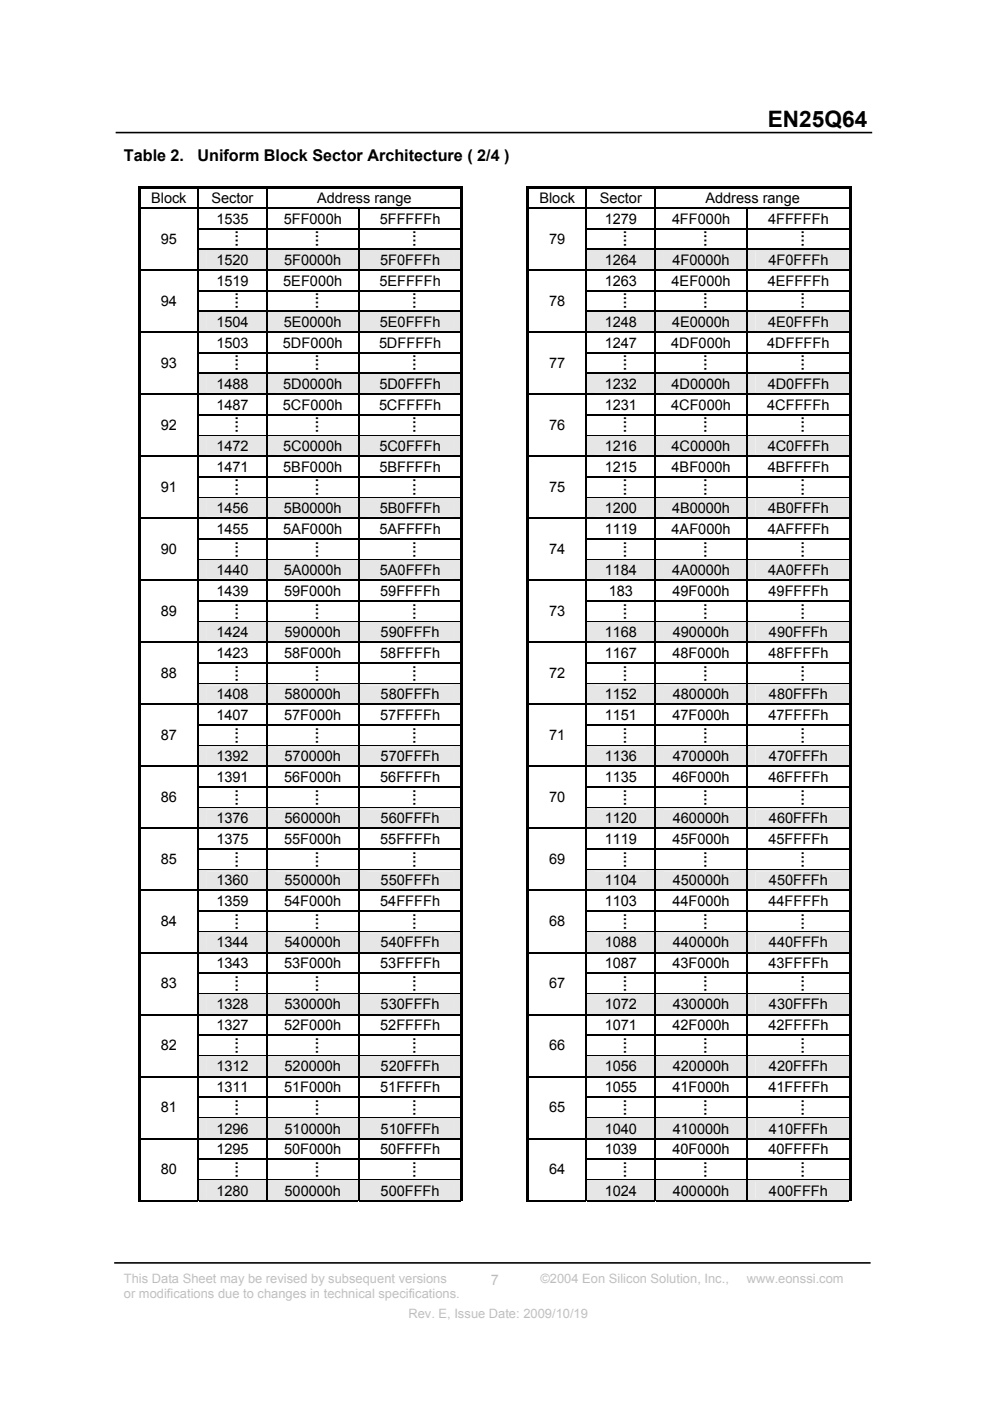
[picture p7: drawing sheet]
<svg xmlns="http://www.w3.org/2000/svg" width="210mm" height="297mm" viewBox="0 0 210 297" stroke-linecap="round" stroke-linejoin="round" font-family="sans-serif">
<defs><g id="words">
<text font-size="4.8" x="162.9" y="26.9">EN25Q64</text>
<g font-size="3.4">
<text x="26.3" y="34.1">Table 2.</text>
<text x="41.9" y="34.1">Uniform Block Sector Architecture ( 2/4 )</text>
</g>
<g font-size="3.1">
<text x="32" y="43.1">Block</text>
<text x="44.8" y="43.1">Sector</text>
<text x="45.9" y="47.4">1535</text>
<text x="60.2" y="47.4">5FF000h</text>
<text x="67.3" y="43.1">Address range</text>
<text x="80.5" y="47.4">5FFFFFh</text>
<text x="114.4" y="43.1">Block</text>
<text x="127.2" y="43.1">Sector</text>
<text x="128.3" y="47.4">1279</text>
<text x="142.5" y="47.4">4FF000h</text>
<text x="149.6" y="43.1">Address range</text>
<text x="162.9" y="47.4">4FFFFFh</text>
<text x="34.1" y="51.7">95</text>
<text x="50.4" y="52.5" transform="rotate(-90 50.4 52.5)">….</text>
<text x="67.5" y="52.5" transform="rotate(-90 67.5 52.5)">….</text>
<text x="88.1" y="52.5" transform="rotate(-90 88.1 52.5)">….</text>
<text x="116.5" y="51.7">79</text>
<text x="132.8" y="52.5" transform="rotate(-90 132.8 52.5)">….</text>
<text x="149.8" y="52.5" transform="rotate(-90 149.8 52.5)">….</text>
<text x="170.5" y="52.5" transform="rotate(-90 170.5 52.5)">….</text>
<text x="45.9" y="56.2">1520</text>
<text x="60.3" y="56.2">5F0000h</text>
<text x="80.6" y="56.2">5F0FFFh</text>
<text x="128.3" y="56.2">1264</text>
<text x="142.6" y="56.2">4F0000h</text>
<text x="163" y="56.2">4F0FFFh</text>
<text x="34.1" y="64.8">94</text>
<text x="45.9" y="60.6">1519</text>
<text x="50.4" y="65.6" transform="rotate(-90 50.4 65.6)">….</text>
<text x="60.1" y="60.6">5EF000h</text>
<text x="67.5" y="65.6" transform="rotate(-90 67.5 65.6)">….</text>
<text x="80.5" y="60.6">5EFFFFh</text>
<text x="88.1" y="65.6" transform="rotate(-90 88.1 65.6)">….</text>
<text x="116.5" y="64.8">78</text>
<text x="128.3" y="60.6">1263</text>
<text x="132.8" y="65.6" transform="rotate(-90 132.8 65.6)">….</text>
<text x="142.5" y="60.6">4EF000h</text>
<text x="149.8" y="65.6" transform="rotate(-90 149.8 65.6)">….</text>
<text x="162.8" y="60.6">4EFFFFh</text>
<text x="170.5" y="65.6" transform="rotate(-90 170.5 65.6)">….</text>
<text x="45.9" y="69.3">1504</text>
<text x="60.2" y="69.3">5E0000h</text>
<text x="80.6" y="69.3">5E0FFFh</text>
<text x="128.3" y="69.3">1248</text>
<text x="142.5" y="69.3">4E0000h</text>
<text x="162.9" y="69.3">4E0FFFh</text>
<text x="34.1" y="78">93</text>
<text x="45.9" y="73.7">1503</text>
<text x="60" y="73.7">5DF000h</text>
<text x="80.4" y="73.7">5DFFFFh</text>
<text x="116.5" y="78">77</text>
<text x="128.3" y="73.7">1247</text>
<text x="142.4" y="73.7">4DF000h</text>
<text x="162.7" y="73.7">4DFFFFh</text>
<text x="45.9" y="82.5">1488</text>
<text x="50.4" y="78.8" transform="rotate(-90 50.4 78.8)">….</text>
<text x="60.1" y="82.5">5D0000h</text>
<text x="67.5" y="78.8" transform="rotate(-90 67.5 78.8)">….</text>
<text x="80.5" y="82.5">5D0FFFh</text>
<text x="88.1" y="78.8" transform="rotate(-90 88.1 78.8)">….</text>
<text x="128.3" y="82.5">1232</text>
<text x="132.8" y="78.8" transform="rotate(-90 132.8 78.8)">….</text>
<text x="142.5" y="82.5">4D0000h</text>
<text x="149.8" y="78.8" transform="rotate(-90 149.8 78.8)">….</text>
<text x="162.8" y="82.5">4D0FFFh</text>
<text x="170.5" y="78.8" transform="rotate(-90 170.5 78.8)">….</text>
<text x="45.9" y="86.9">1487</text>
<text x="60" y="86.9">5CF000h</text>
<text x="80.4" y="86.9">5CFFFFh</text>
<text x="128.3" y="86.9">1231</text>
<text x="142.4" y="86.9">4CF000h</text>
<text x="162.7" y="86.9">4CFFFFh</text>
<text x="34.1" y="91.1">92</text>
<text x="45.9" y="95.6">1472</text>
<text x="50.4" y="91.9" transform="rotate(-90 50.4 91.9)">….</text>
<text x="60.1" y="95.6">5C0000h</text>
<text x="67.5" y="91.9" transform="rotate(-90 67.5 91.9)">….</text>
<text x="80.5" y="95.6">5C0FFFh</text>
<text x="88.1" y="91.9" transform="rotate(-90 88.1 91.9)">….</text>
<text x="116.5" y="91.1">76</text>
<text x="128.3" y="95.6">1216</text>
<text x="132.8" y="91.9" transform="rotate(-90 132.8 91.9)">….</text>
<text x="142.5" y="95.6">4C0000h</text>
<text x="149.8" y="91.9" transform="rotate(-90 149.8 91.9)">….</text>
<text x="162.8" y="95.6">4C0FFFh</text>
<text x="170.5" y="91.9" transform="rotate(-90 170.5 91.9)">….</text>
<text x="45.9" y="100">1471</text>
<text x="60.1" y="100">5BF000h</text>
<text x="80.5" y="100">5BFFFFh</text>
<text x="128.3" y="100">1215</text>
<text x="142.5" y="100">4BF000h</text>
<text x="162.8" y="100">4BFFFFh</text>
<text x="34.1" y="104.3">91</text>
<text x="50.4" y="105.1" transform="rotate(-90 50.4 105.1)">….</text>
<text x="67.5" y="105.1" transform="rotate(-90 67.5 105.1)">….</text>
<text x="88.1" y="105.1" transform="rotate(-90 88.1 105.1)">….</text>
<text x="116.5" y="104.3">75</text>
<text x="132.8" y="105.1" transform="rotate(-90 132.8 105.1)">….</text>
<text x="149.8" y="105.1" transform="rotate(-90 149.8 105.1)">….</text>
<text x="170.5" y="105.1" transform="rotate(-90 170.5 105.1)">….</text>
<text x="45.9" y="108.8">1456</text>
<text x="45.9" y="113.2">1455</text>
<text x="60.1" y="113.2">5AF000h</text>
<text x="60.2" y="108.8">5B0000h</text>
<text x="80.5" y="113.2">5AFFFFh</text>
<text x="80.6" y="108.8">5B0FFFh</text>
<text x="128.3" y="108.8">1200</text>
<text x="128.3" y="113.2">1119</text>
<text x="142.5" y="113.2">4AF000h</text>
<text x="142.5" y="108.8">4B0000h</text>
<text x="162.8" y="113.2">4AFFFFh</text>
<text x="162.9" y="108.8">4B0FFFh</text>
<text x="34.1" y="117.4">90</text>
<text x="50.4" y="118.2" transform="rotate(-90 50.4 118.2)">….</text>
<text x="67.5" y="118.2" transform="rotate(-90 67.5 118.2)">….</text>
<text x="88.1" y="118.2" transform="rotate(-90 88.1 118.2)">….</text>
<text x="116.5" y="117.4">74</text>
<text x="132.8" y="118.2" transform="rotate(-90 132.8 118.2)">….</text>
<text x="149.8" y="118.2" transform="rotate(-90 149.8 118.2)">….</text>
<text x="170.5" y="118.2" transform="rotate(-90 170.5 118.2)">….</text>
<text x="45.9" y="121.9">1440</text>
<text x="60.2" y="121.9">5A0000h</text>
<text x="80.6" y="121.9">5A0FFFh</text>
<text x="128.3" y="121.9">1184</text>
<text x="142.5" y="121.9">4A0000h</text>
<text x="162.9" y="121.9">4A0FFFh</text>
<text x="34.1" y="130.6">89</text>
<text x="45.9" y="126.3">1439</text>
<text x="50.4" y="131.4" transform="rotate(-90 50.4 131.4)">….</text>
<text x="60.3" y="126.3">59F000h</text>
<text x="67.5" y="131.4" transform="rotate(-90 67.5 131.4)">….</text>
<text x="80.6" y="126.3">59FFFFh</text>
<text x="88.1" y="131.4" transform="rotate(-90 88.1 131.4)">….</text>
<text x="116.5" y="130.6">73</text>
<text x="129.1" y="126.3">183</text>
<text x="132.8" y="131.4" transform="rotate(-90 132.8 131.4)">….</text>
<text x="142.6" y="126.3">49F000h</text>
<text x="149.8" y="131.4" transform="rotate(-90 149.8 131.4)">….</text>
<text x="163" y="126.3">49FFFFh</text>
<text x="170.5" y="131.4" transform="rotate(-90 170.5 131.4)">….</text>
<text x="45.9" y="135.1">1424</text>
<text x="60.3" y="135.1">590000h</text>
<text x="80.7" y="135.1">590FFFh</text>
<text x="128.3" y="135.1">1168</text>
<text x="142.7" y="135.1">490000h</text>
<text x="163.1" y="135.1">490FFFh</text>
<text x="34.1" y="143.7">88</text>
<text x="45.9" y="139.5">1423</text>
<text x="60.3" y="139.5">58F000h</text>
<text x="80.6" y="139.5">58FFFFh</text>
<text x="116.5" y="143.7">72</text>
<text x="128.3" y="139.5">1167</text>
<text x="142.6" y="139.5">48F000h</text>
<text x="163" y="139.5">48FFFFh</text>
<text x="45.9" y="148.3">1408</text>
<text x="50.4" y="144.5" transform="rotate(-90 50.4 144.5)">….</text>
<text x="60.3" y="148.3">580000h</text>
<text x="67.5" y="144.5" transform="rotate(-90 67.5 144.5)">….</text>
<text x="80.7" y="148.3">580FFFh</text>
<text x="88.1" y="144.5" transform="rotate(-90 88.1 144.5)">….</text>
<text x="128.3" y="148.3">1152</text>
<text x="132.8" y="144.5" transform="rotate(-90 132.8 144.5)">….</text>
<text x="142.7" y="148.3">480000h</text>
<text x="149.8" y="144.5" transform="rotate(-90 149.8 144.5)">….</text>
<text x="163.1" y="148.3">480FFFh</text>
<text x="170.5" y="144.5" transform="rotate(-90 170.5 144.5)">….</text>
<text x="45.9" y="152.6">1407</text>
<text x="60.3" y="152.6">57F000h</text>
<text x="80.6" y="152.6">57FFFFh</text>
<text x="128.3" y="152.6">1151</text>
<text x="142.6" y="152.6">47F000h</text>
<text x="163" y="152.6">47FFFFh</text>
<text x="34.1" y="156.9">87</text>
<text x="45.9" y="161.4">1392</text>
<text x="50.4" y="157.7" transform="rotate(-90 50.4 157.7)">….</text>
<text x="60.3" y="161.4">570000h</text>
<text x="67.5" y="157.7" transform="rotate(-90 67.5 157.7)">….</text>
<text x="80.7" y="161.4">570FFFh</text>
<text x="88.1" y="157.7" transform="rotate(-90 88.1 157.7)">….</text>
<text x="116.5" y="156.9">71</text>
<text x="128.3" y="161.4">1136</text>
<text x="132.8" y="157.7" transform="rotate(-90 132.8 157.7)">….</text>
<text x="142.7" y="161.4">470000h</text>
<text x="149.8" y="157.7" transform="rotate(-90 149.8 157.7)">….</text>
<text x="163.1" y="161.4">470FFFh</text>
<text x="170.5" y="157.7" transform="rotate(-90 170.5 157.7)">….</text>
<text x="45.9" y="165.8">1391</text>
<text x="60.3" y="165.8">56F000h</text>
<text x="80.6" y="165.8">56FFFFh</text>
<text x="128.3" y="165.8">1135</text>
<text x="142.6" y="165.8">46F000h</text>
<text x="163" y="165.8">46FFFFh</text>
<text x="34.1" y="170.1">86</text>
<text x="50.4" y="170.8" transform="rotate(-90 50.4 170.8)">….</text>
<text x="67.5" y="170.8" transform="rotate(-90 67.5 170.8)">….</text>
<text x="88.1" y="170.8" transform="rotate(-90 88.1 170.8)">….</text>
<text x="116.5" y="170.1">70</text>
<text x="132.8" y="170.8" transform="rotate(-90 132.8 170.8)">….</text>
<text x="149.8" y="170.8" transform="rotate(-90 149.8 170.8)">….</text>
<text x="170.5" y="170.8" transform="rotate(-90 170.5 170.8)">….</text>
<text x="45.9" y="174.6">1376</text>
<text x="45.9" y="178.9">1375</text>
<text x="60.3" y="178.9">55F000h</text>
<text x="60.3" y="174.6">560000h</text>
<text x="80.6" y="178.9">55FFFFh</text>
<text x="80.7" y="174.6">560FFFh</text>
<text x="128.3" y="174.6">1120</text>
<text x="128.3" y="178.9">1119</text>
<text x="142.6" y="178.9">45F000h</text>
<text x="142.7" y="174.6">460000h</text>
<text x="163" y="178.9">45FFFFh</text>
<text x="163.1" y="174.6">460FFFh</text>
<text x="34.1" y="183.2">85</text>
<text x="50.4" y="184" transform="rotate(-90 50.4 184)">….</text>
<text x="67.5" y="184" transform="rotate(-90 67.5 184)">….</text>
<text x="88.1" y="184" transform="rotate(-90 88.1 184)">….</text>
<text x="116.5" y="183.2">69</text>
<text x="132.8" y="184" transform="rotate(-90 132.8 184)">….</text>
<text x="149.8" y="184" transform="rotate(-90 149.8 184)">….</text>
<text x="170.5" y="184" transform="rotate(-90 170.5 184)">….</text>
<text x="45.9" y="187.7">1360</text>
<text x="60.3" y="187.7">550000h</text>
<text x="80.7" y="187.7">550FFFh</text>
<text x="128.3" y="187.7">1104</text>
<text x="142.7" y="187.7">450000h</text>
<text x="163.1" y="187.7">450FFFh</text>
<text x="34.1" y="196.4">84</text>
<text x="45.9" y="192.1">1359</text>
<text x="50.4" y="197.1" transform="rotate(-90 50.4 197.1)">….</text>
<text x="60.3" y="192.1">54F000h</text>
<text x="67.5" y="197.1" transform="rotate(-90 67.5 197.1)">….</text>
<text x="80.6" y="192.1">54FFFFh</text>
<text x="88.1" y="197.1" transform="rotate(-90 88.1 197.1)">….</text>
<text x="116.5" y="196.4">68</text>
<text x="128.3" y="192.1">1103</text>
<text x="132.8" y="197.1" transform="rotate(-90 132.8 197.1)">….</text>
<text x="142.6" y="192.1">44F000h</text>
<text x="149.8" y="197.1" transform="rotate(-90 149.8 197.1)">….</text>
<text x="163" y="192.1">44FFFFh</text>
<text x="170.5" y="197.1" transform="rotate(-90 170.5 197.1)">….</text>
<text x="45.9" y="200.9">1344</text>
<text x="60.3" y="200.9">540000h</text>
<text x="80.7" y="200.9">540FFFh</text>
<text x="128.3" y="200.9">1088</text>
<text x="142.7" y="200.9">440000h</text>
<text x="163.1" y="200.9">440FFFh</text>
<text x="34.1" y="209.5">83</text>
<text x="45.9" y="205.3">1343</text>
<text x="60.3" y="205.3">53F000h</text>
<text x="80.6" y="205.3">53FFFFh</text>
<text x="116.5" y="209.5">67</text>
<text x="128.3" y="205.3">1087</text>
<text x="142.6" y="205.3">43F000h</text>
<text x="163" y="205.3">43FFFFh</text>
<text x="45.9" y="214">1328</text>
<text x="50.4" y="210.3" transform="rotate(-90 50.4 210.3)">….</text>
<text x="60.3" y="214">530000h</text>
<text x="67.5" y="210.3" transform="rotate(-90 67.5 210.3)">….</text>
<text x="80.7" y="214">530FFFh</text>
<text x="88.1" y="210.3" transform="rotate(-90 88.1 210.3)">….</text>
<text x="128.3" y="214">1072</text>
<text x="132.8" y="210.3" transform="rotate(-90 132.8 210.3)">….</text>
<text x="142.7" y="214">430000h</text>
<text x="149.8" y="210.3" transform="rotate(-90 149.8 210.3)">….</text>
<text x="163.1" y="214">430FFFh</text>
<text x="170.5" y="210.3" transform="rotate(-90 170.5 210.3)">….</text>
<text x="45.9" y="218.4">1327</text>
<text x="60.3" y="218.4">52F000h</text>
<text x="80.6" y="218.4">52FFFFh</text>
<text x="128.3" y="218.4">1071</text>
<text x="142.6" y="218.4">42F000h</text>
<text x="163" y="218.4">42FFFFh</text>
<text x="34.1" y="222.7">82</text>
<text x="45.9" y="227.2">1312</text>
<text x="50.4" y="223.4" transform="rotate(-90 50.4 223.4)">….</text>
<text x="60.3" y="227.2">520000h</text>
<text x="67.5" y="223.4" transform="rotate(-90 67.5 223.4)">….</text>
<text x="80.7" y="227.2">520FFFh</text>
<text x="88.1" y="223.4" transform="rotate(-90 88.1 223.4)">….</text>
<text x="116.5" y="222.7">66</text>
<text x="128.3" y="227.2">1056</text>
<text x="132.8" y="223.4" transform="rotate(-90 132.8 223.4)">….</text>
<text x="142.7" y="227.2">420000h</text>
<text x="149.8" y="223.4" transform="rotate(-90 149.8 223.4)">….</text>
<text x="163.1" y="227.2">420FFFh</text>
<text x="170.5" y="223.4" transform="rotate(-90 170.5 223.4)">….</text>
<text x="45.9" y="231.6">1311</text>
<text x="60.3" y="231.6">51F000h</text>
<text x="80.6" y="231.6">51FFFFh</text>
<text x="128.3" y="231.6">1055</text>
<text x="142.6" y="231.6">41F000h</text>
<text x="163" y="231.6">41FFFFh</text>
<text x="34.1" y="235.8">81</text>
<text x="50.4" y="236.6" transform="rotate(-90 50.4 236.6)">….</text>
<text x="67.5" y="236.6" transform="rotate(-90 67.5 236.6)">….</text>
<text x="88.1" y="236.6" transform="rotate(-90 88.1 236.6)">….</text>
<text x="116.5" y="235.8">65</text>
<text x="132.8" y="236.6" transform="rotate(-90 132.8 236.6)">….</text>
<text x="149.8" y="236.6" transform="rotate(-90 149.8 236.6)">….</text>
<text x="170.5" y="236.6" transform="rotate(-90 170.5 236.6)">….</text>
<text x="45.9" y="240.3">1296</text>
<text x="45.9" y="244.7">1295</text>
<text x="60.3" y="244.7">50F000h</text>
<text x="60.3" y="240.3">510000h</text>
<text x="80.6" y="244.7">50FFFFh</text>
<text x="80.7" y="240.3">510FFFh</text>
<text x="128.3" y="240.3">1040</text>
<text x="128.3" y="244.7">1039</text>
<text x="142.6" y="244.7">40F000h</text>
<text x="142.7" y="240.3">410000h</text>
<text x="163" y="244.7">40FFFFh</text>
<text x="163.1" y="240.3">410FFFh</text>
<text x="34.1" y="249">80</text>
<text x="50.4" y="249.7" transform="rotate(-90 50.4 249.7)">….</text>
<text x="67.5" y="249.7" transform="rotate(-90 67.5 249.7)">….</text>
<text x="88.1" y="249.7" transform="rotate(-90 88.1 249.7)">….</text>
<text x="116.5" y="249">64</text>
<text x="132.8" y="249.7" transform="rotate(-90 132.8 249.7)">….</text>
<text x="149.8" y="249.7" transform="rotate(-90 149.8 249.7)">….</text>
<text x="170.5" y="249.7" transform="rotate(-90 170.5 249.7)">….</text>
<text x="45.9" y="253.5">1280</text>
<text x="60.3" y="253.5">500000h</text>
<text x="80.7" y="253.5">500FFFh</text>
<text x="128.3" y="253.5">1024</text>
<text x="142.7" y="253.5">400000h</text>
<text x="163.1" y="253.5">400FFFh</text>
</g>
<text font-size="3.1" fill="#c0c0c0" x="104.1" y="272.5">7</text>
<g font-size="2.7" fill="#c0c0c0">
<text x="26.3" y="275.3">or modifications due to changes in technical specifications.</text>
<text x="26.3" y="272.1">This Data Sheet may be revised by subsequent versions</text>
<text x="114.6" y="272.1">©2004 Eon Silicon Solution, Inc.,</text>
<text x="158.4" y="272.1">www.eonssi.com</text>
<text x="86.6" y="279.5">Rev. E, Issue Date: 2009/10/19</text>
</g>
</g></defs>
<path d="M24.5 28.1h160.5" fill="none" stroke="#000" stroke-width=".34"/>
<path d="M86.3 276.6h51.2v3.7h-51.2z" fill="#fff"/>
<path d="M24.2 267.8h160.5" fill="none" stroke="#000" stroke-width=".34"/>
<g fill="#000">
<path d="M29.4 39.6h.5v.5h-.5zM29.4 39.6h68.8v.5h-68.8zM29.4 40.1h.5v3.9h-.5zM29.4 44h.5v.3h-.5zM29.4 44.3h.5v4.1h-.5zM29.4 48.4h.5v.2h-.5zM29.4 48.6h.5v4.1h-.5zM41.9 44h.3v.3h-.3zM41.9 48.4h.3v.2h-.3zM56.5 44h.2v.3h-.2zM56.5 48.4h.2v.2h-.2zM75.9 44h.3v.3h-.3z"/>
<path d="M75.9 48.4h.3v.2h-.3zM97.7 39.6h.5v.5h-.5zM97.7 40.1h.5v3.9h-.5zM97.7 44h.5v.3h-.5zM97.7 44.3h.5v4.1h-.5zM97.7 48.4h.5v.2h-.5zM97.7 48.6h.5v4.1h-.5z"/>
</g>
<path d="M29.9 44.1h12M42 40.1v3.9M42 44.3v4.1M42 48.6v4.1M42.2 44.1h14.3M42.2 48.5h14.3M56.7 44.1h19.2M56.7 48.5h19.2M76.2 44.1h21.5M76.2 48.5h21.5" fill="none" stroke="#000" stroke-width=".25"/>
<path d="M56.6 40.1v3.9M56.6 44.3v4.1M56.6 48.6v4.1M76.1 44.3v4.1M76.1 48.6v4.1" fill="none" stroke="#000" stroke-width=".23"/>
<g fill="#e6e6e6">
<path d="M42.2 53h14.3v4.1h-14.3z"/>
<path d="M43.9 53.3h10.9v3.6h-10.9z"/>
<path d="M56.7 53h19.2v4.1h-19.2z"/>
<path d="M58.5 53.3h15.7v3.6h-15.7z"/>
<path d="M76.2 53h21.5v4.1h-21.5z"/>
<path d="M77.9 53.3h18.2v3.6h-18.2z"/>
</g>
<g fill="#000">
<path d="M29.4 52.7h.5v.3h-.5zM29.4 53h.5v4.1h-.5zM29.4 57.1h.5v.3h-.5zM41.9 52.7h.3v.3h-.3zM41.9 57.1h.3v.3h-.3zM56.5 52.7h.2v.3h-.2zM56.5 57.1h.2v.3h-.2zM75.9 52.7h.3v.3h-.3zM75.9 57.1h.3v.3h-.3zM97.7 52.7h.5v.3h-.5zM97.7 53h.5v4.1h-.5zM97.7 57.1h.5v.3h-.5z"/>
<path d="M29.4 57.4h.5v4.1h-.5zM29.4 61.5h.5v.3h-.5zM29.4 61.8h.5v4.1h-.5zM41.9 61.5h.3v.3h-.3zM56.5 61.5h.2v.3h-.2zM75.9 61.5h.3v.3h-.3zM97.7 57.4h.5v4.1h-.5zM97.7 61.5h.5v.3h-.5zM97.7 61.8h.5v4.1h-.5z"/>
</g>
<path d="M29.9 57.3h12M42 53v4.1M42 57.4v4.1M42.2 52.9h14.3M42.2 57.3h14.3M56.7 52.9h19.2M56.7 57.3h19.2M76.2 52.9h21.5M76.2 57.3h21.5M42 61.8v4.1" fill="none" stroke="#000" stroke-width=".25"/>
<path d="M42.2 53h14.3M56.7 53h19.2M76.2 53h21.5" fill="none" stroke="#e6e6e6" stroke-width=".21"/>
<path d="M56.6 53v4.1M56.6 57.4v4.1M76.1 53v4.1M76.1 57.4v4.1M42.2 61.6h14.3M56.6 61.8v4.1M56.7 61.6h19.2M76.1 61.8v4.1M76.2 61.6h21.5" fill="none" stroke="#000" stroke-width=".23"/>
<g fill="#e6e6e6">
<path d="M42.2 66.2h14.3v4.1h-14.3z"/>
<path d="M43.9 66.4h10.9v3.6h-10.9z"/>
<path d="M56.7 66.2h19.2v4.1h-19.2z"/>
<path d="M58.5 66.4h15.7v3.6h-15.7z"/>
<path d="M76.2 66.2h21.5v4.1h-21.5z"/>
<path d="M77.9 66.4h18.2v3.6h-18.2z"/>
</g>
<g fill="#000">
<path d="M29.4 65.9h.5v.3h-.5zM29.4 66.2h.5v4.1h-.5zM29.4 70.3h.5v.3h-.5zM29.4 70.6h.5v4.1h-.5zM29.4 74.7h.5v.3h-.5zM29.4 75h.5v4.1h-.5zM41.9 65.9h.3v.3h-.3zM41.9 70.3h.3v.3h-.3zM41.9 74.7h.3v.3h-.3zM56.5 65.9h.2v.3h-.2zM56.5 70.3h.2v.3h-.2zM56.5 74.7h.2v.3h-.2z"/>
<path d="M75.9 65.9h.3v.3h-.3zM75.9 70.3h.3v.3h-.3zM75.9 74.7h.3v.3h-.3zM97.7 65.9h.5v.3h-.5zM97.7 66.2h.5v4.1h-.5zM97.7 70.3h.5v.3h-.5zM97.7 70.6h.5v4.1h-.5zM97.7 74.7h.5v.3h-.5zM97.7 75h.5v4.1h-.5z"/>
</g>
<path d="M42.2 66h14.3M56.6 66.2v4.1M56.6 70.6v4.1M56.6 75v4.1M56.7 66h19.2M76.1 66.2v4.1M76.1 70.6v4.1M76.1 75v4.1M76.2 66h21.5" fill="none" stroke="#000" stroke-width=".23"/>
<path d="M42.2 66.2h14.3M56.7 66.2h19.2M76.2 66.2h21.5" fill="none" stroke="#e6e6e6" stroke-width=".21"/>
<path d="M29.9 70.4h12M42 66.2v4.1M42 70.6v4.1M42 75v4.1M42.2 70.4h14.3M42.2 74.8h14.3M56.7 70.4h19.2M56.7 74.8h19.2M76.2 70.4h21.5M76.2 74.8h21.5" fill="none" stroke="#000" stroke-width=".25"/>
<g fill="#e6e6e6">
<path d="M42.2 79.3h14.3v4.1h-14.3z"/>
<path d="M43.9 79.6h10.9v3.6h-10.9z"/>
<path d="M56.7 79.3h19.2v4.1h-19.2z"/>
<path d="M58.5 79.6h15.7v3.6h-15.7z"/>
<path d="M76.2 79.3h21.5v4.1h-21.5z"/>
<path d="M77.9 79.6h18.2v3.6h-18.2z"/>
</g>
<g fill="#000">
<path d="M29.4 79.1h.5v.2h-.5zM41.9 79.1h.3v.2h-.3zM56.5 79.1h.2v.2h-.2zM75.9 79.1h.3v.2h-.3zM97.7 79.1h.5v.2h-.5zM29.4 79.3h.5v4.1h-.5zM29.4 83.4h.5v.3h-.5zM29.4 83.7h.5v4.1h-.5zM29.4 87.8h.5v.3h-.5zM29.4 88.1h.5v4.1h-.5zM41.9 83.4h.3v.3h-.3zM41.9 87.8h.3v.3h-.3z"/>
<path d="M56.5 83.4h.2v.3h-.2zM56.5 87.8h.2v.3h-.2zM75.9 83.4h.3v.3h-.3zM75.9 87.8h.3v.3h-.3zM97.7 79.3h.5v4.1h-.5zM97.7 83.4h.5v.3h-.5zM97.7 83.7h.5v4.1h-.5zM97.7 87.8h.5v.3h-.5zM97.7 88.1h.5v4.1h-.5z"/>
</g>
<g fill="none" stroke="#000" stroke-width=".25">
<path d="M42 79.3v4.1M42.2 79.2h14.3M56.7 79.2h19.2M76.2 79.2h21.5M29.9 83.6h12M42 83.7v4.1M42 88.1v4.1M42.2 83.6h14.3M42.2 87.9h14.3M56.7 83.6h19.2M56.7 87.9h19.2M76.2 83.6h21.5"/>
<path d="M76.2 87.9h21.5"/>
</g>
<path d="M42.2 79.3h14.3M56.7 79.3h19.2M76.2 79.3h21.5" fill="none" stroke="#e6e6e6" stroke-width=".21"/>
<path d="M56.6 79.3v4.1M76.1 79.3v4.1M56.6 83.7v4.1M56.6 88.1v4.1M76.1 83.7v4.1M76.1 88.1v4.1" fill="none" stroke="#000" stroke-width=".23"/>
<g fill="#e6e6e6">
<path d="M42.2 92.5h14.3v4.1h-14.3z"/>
<path d="M43.9 92.8h10.9v3.5h-10.9z"/>
<path d="M56.7 92.5h19.2v4.1h-19.2z"/>
<path d="M58.5 92.8h15.7v3.5h-15.7z"/>
<path d="M76.2 92.5h21.5v4.1h-21.5z"/>
<path d="M77.9 92.8h18.2v3.5h-18.2z"/>
</g>
<g fill="#000">
<path d="M29.4 92.2h.5v.3h-.5zM29.4 92.5h.5v4.1h-.5zM29.4 96.6h.5v.3h-.5zM41.9 92.2h.3v.3h-.3zM41.9 96.6h.3v.3h-.3zM56.5 92.2h.2v.3h-.2zM56.5 96.6h.2v.3h-.2zM75.9 92.2h.3v.3h-.3zM75.9 96.6h.3v.3h-.3zM97.7 92.2h.5v.3h-.5zM97.7 92.5h.5v4.1h-.5zM97.7 96.6h.5v.3h-.5z"/>
<path d="M29.4 96.9h.5v4.1h-.5zM29.4 101h.5v.3h-.5zM29.4 101.3h.5v4.1h-.5zM41.9 101h.3v.3h-.3zM56.5 101h.2v.3h-.2zM75.9 101h.3v.3h-.3zM97.7 96.9h.5v4.1h-.5zM97.7 101h.5v.3h-.5zM97.7 101.3h.5v4.1h-.5z"/>
</g>
<g fill="none" stroke="#000" stroke-width=".23">
<path d="M29.9 96.7h12M42.2 92.3h14.3M42.2 96.7h14.3M56.6 92.5v4.1M56.6 96.9v4.1M56.7 92.3h19.2M56.7 96.7h19.2M76.1 92.5v4.1M76.1 96.9v4.1M76.2 92.3h21.5M76.2 96.7h21.5M56.6 101.3v4.1"/>
<path d="M76.1 101.3v4.1"/>
</g>
<path d="M42.2 92.5h14.3M56.7 92.5h19.2M76.2 92.5h21.5" fill="none" stroke="#e6e6e6" stroke-width=".21"/>
<path d="M42 92.5v4.1M42 96.9v4.1M42 101.3v4.1M42.2 101.1h14.3M56.7 101.1h19.2M76.2 101.1h21.5" fill="none" stroke="#000" stroke-width=".25"/>
<g fill="#e6e6e6">
<path d="M42.2 105.6h14.3v4.1h-14.3z"/>
<path d="M43.9 105.9h10.9v3.6h-10.9z"/>
<path d="M56.7 105.6h19.2v4.1h-19.2z"/>
<path d="M58.5 105.9h15.7v3.6h-15.7z"/>
<path d="M76.2 105.6h21.5v4.1h-21.5z"/>
<path d="M77.9 105.9h18.2v3.6h-18.2z"/>
</g>
<g fill="#000">
<path d="M29.4 105.4h.5v.2h-.5zM29.4 105.6h.5v4.1h-.5zM29.4 109.7h.5v.3h-.5zM29.4 110h.5v4.1h-.5zM29.4 114.1h.5v.3h-.5zM29.4 114.4h.5v4.1h-.5zM41.9 105.4h.3v.2h-.3zM41.9 109.7h.3v.3h-.3zM41.9 114.1h.3v.3h-.3zM56.5 105.4h.2v.2h-.2zM56.5 109.7h.2v.3h-.2zM56.5 114.1h.2v.3h-.2z"/>
<path d="M75.9 105.4h.3v.2h-.3zM75.9 109.7h.3v.3h-.3zM75.9 114.1h.3v.3h-.3zM97.7 105.4h.5v.2h-.5zM97.7 105.6h.5v4.1h-.5zM97.7 109.7h.5v.3h-.5zM97.7 110h.5v4.1h-.5zM97.7 114.1h.5v.3h-.5zM97.7 114.4h.5v4.1h-.5z"/>
</g>
<g fill="none" stroke="#000" stroke-width=".25">
<path d="M29.9 109.9h12M42 105.6v4.1M42 110v4.1M42 114.4v4.1M42.2 105.5h14.3M42.2 109.9h14.3M42.2 114.3h14.3M56.7 105.5h19.2M56.7 109.9h19.2M56.7 114.3h19.2M76.2 105.5h21.5M76.2 109.9h21.5"/>
<path d="M76.2 114.3h21.5"/>
</g>
<path d="M42.2 105.6h14.3M56.7 105.6h19.2M76.2 105.6h21.5" fill="none" stroke="#e6e6e6" stroke-width=".21"/>
<path d="M56.6 105.6v4.1M56.6 110v4.1M56.6 114.4v4.1M76.1 105.6v4.1M76.1 110v4.1M76.1 114.4v4.1" fill="none" stroke="#000" stroke-width=".23"/>
<g fill="#e6e6e6">
<path d="M42.2 118.8h14.3v4.1h-14.3z"/>
<path d="M43.9 119.1h10.9v3.5h-10.9z"/>
<path d="M56.7 118.8h19.2v4.1h-19.2z"/>
<path d="M58.5 119.1h15.7v3.5h-15.7z"/>
<path d="M76.2 118.8h21.5v4.1h-21.5z"/>
<path d="M77.9 119.1h18.2v3.5h-18.2z"/>
</g>
<g fill="#000">
<path d="M29.4 118.5h.5v.3h-.5zM41.9 118.5h.3v.3h-.3zM56.5 118.5h.2v.3h-.2zM75.9 118.5h.3v.3h-.3zM97.7 118.5h.5v.3h-.5zM29.4 118.8h.5v4.1h-.5zM29.4 122.9h.5v.3h-.5zM29.4 123.2h.5v4.1h-.5zM29.4 127.3h.5v.3h-.5zM29.4 127.6h.5v4.1h-.5zM41.9 122.9h.3v.3h-.3zM41.9 127.3h.3v.3h-.3z"/>
<path d="M56.5 122.9h.2v.3h-.2zM56.5 127.3h.2v.3h-.2zM75.9 122.9h.3v.3h-.3zM75.9 127.3h.3v.3h-.3zM97.7 118.8h.5v4.1h-.5zM97.7 122.9h.5v.3h-.5zM97.7 123.2h.5v4.1h-.5zM97.7 127.3h.5v.3h-.5zM97.7 127.6h.5v4.1h-.5z"/>
</g>
<path d="M42 118.8v4.1M42.2 118.6h14.3M56.7 118.6h19.2M76.2 118.6h21.5M42 123.2v4.1M42 127.6v4.1" fill="none" stroke="#000" stroke-width=".25"/>
<path d="M42.2 118.8h14.3M56.7 118.8h19.2M76.2 118.8h21.5" fill="none" stroke="#e6e6e6" stroke-width=".21"/>
<g fill="none" stroke="#000" stroke-width=".23">
<path d="M56.6 118.8v4.1M76.1 118.8v4.1M29.9 123h12M42.2 123h14.3M42.2 127.4h14.3M56.6 123.2v4.1M56.6 127.6v4.1M56.7 123h19.2M56.7 127.4h19.2M76.1 123.2v4.1M76.1 127.6v4.1M76.2 123h21.5"/>
<path d="M76.2 127.4h21.5"/>
</g>
<g fill="#e6e6e6">
<path d="M42.2 132h14.3v4.1h-14.3z"/>
<path d="M43.9 132.2h10.9v3.6h-10.9z"/>
<path d="M56.7 132h19.2v4.1h-19.2z"/>
<path d="M58.5 132.2h15.7v3.6h-15.7z"/>
<path d="M76.2 132h21.5v4.1h-21.5z"/>
<path d="M77.9 132.2h18.2v3.6h-18.2z"/>
</g>
<g fill="#000">
<path d="M29.4 131.7h.5v.3h-.5zM29.4 132h.5v4.1h-.5zM29.4 136.1h.5v.2h-.5zM41.9 131.7h.3v.3h-.3zM41.9 136.1h.3v.2h-.3zM56.5 131.7h.2v.3h-.2zM56.5 136.1h.2v.2h-.2zM75.9 131.7h.3v.3h-.3zM75.9 136.1h.3v.2h-.3zM97.7 131.7h.5v.3h-.5zM97.7 132h.5v4.1h-.5zM97.7 136.1h.5v.2h-.5z"/>
<path d="M29.4 136.3h.5v4.1h-.5zM29.4 140.4h.5v.3h-.5zM29.4 140.7h.5v4.1h-.5zM41.9 140.4h.3v.3h-.3zM56.5 140.4h.2v.3h-.2zM75.9 140.4h.3v.3h-.3zM97.7 136.3h.5v4.1h-.5zM97.7 140.4h.5v.3h-.5zM97.7 140.7h.5v4.1h-.5z"/>
</g>
<g fill="none" stroke="#000" stroke-width=".25">
<path d="M29.9 136.2h12M42 132v4.1M42 136.3v4.1M42.2 131.8h14.3M42.2 136.2h14.3M56.7 131.8h19.2M56.7 136.2h19.2M76.2 131.8h21.5M76.2 136.2h21.5M42 140.7v4.1M42.2 140.6h14.3M56.7 140.6h19.2"/>
<path d="M76.2 140.6h21.5"/>
</g>
<path d="M42.2 131.9h14.3M56.7 131.9h19.2M76.2 131.9h21.5" fill="none" stroke="#e6e6e6" stroke-width=".21"/>
<path d="M56.6 132v4.1M56.6 136.3v4.1M76.1 132v4.1M76.1 136.3v4.1M56.6 140.7v4.1M76.1 140.7v4.1" fill="none" stroke="#000" stroke-width=".23"/>
<g fill="#e6e6e6">
<path d="M42.2 145.1h14.3v4.1h-14.3z"/>
<path d="M43.9 145.4h10.9v3.5h-10.9z"/>
<path d="M56.7 145.1h19.2v4.1h-19.2z"/>
<path d="M58.5 145.4h15.7v3.5h-15.7z"/>
<path d="M76.2 145.1h21.5v4.1h-21.5z"/>
<path d="M77.9 145.4h18.2v3.5h-18.2z"/>
</g>
<g fill="#000">
<path d="M29.4 144.8h.5v.3h-.5zM29.4 145.1h.5v4.1h-.5zM29.4 149.2h.5v.3h-.5zM29.4 149.5h.5v4.1h-.5zM29.4 153.6h.5v.3h-.5zM29.4 153.9h.5v4.1h-.5zM41.9 144.8h.3v.3h-.3zM41.9 149.2h.3v.3h-.3zM41.9 153.6h.3v.3h-.3zM56.5 144.8h.2v.3h-.2zM56.5 149.2h.2v.3h-.2zM56.5 153.6h.2v.3h-.2z"/>
<path d="M75.9 144.8h.3v.3h-.3zM75.9 149.2h.3v.3h-.3zM75.9 153.6h.3v.3h-.3zM97.7 144.8h.5v.3h-.5zM97.7 145.1h.5v4.1h-.5zM97.7 149.2h.5v.3h-.5zM97.7 149.5h.5v4.1h-.5zM97.7 153.6h.5v.3h-.5zM97.7 153.9h.5v4.1h-.5z"/>
</g>
<path d="M29.9 149.3h12M42 145.1v4.1M42 149.5v4.1M42 153.9v4.1M42.2 144.9h14.3M42.2 149.3h14.3M56.7 144.9h19.2M56.7 149.3h19.2M76.2 144.9h21.5M76.2 149.3h21.5" fill="none" stroke="#000" stroke-width=".25"/>
<path d="M42.2 145.1h14.3M56.7 145.1h19.2M76.2 145.1h21.5" fill="none" stroke="#e6e6e6" stroke-width=".21"/>
<path d="M42.2 153.7h14.3M56.6 145.1v4.1M56.6 149.5v4.1M56.6 153.9v4.1M56.7 153.7h19.2M76.1 145.1v4.1M76.1 149.5v4.1M76.1 153.9v4.1M76.2 153.7h21.5" fill="none" stroke="#000" stroke-width=".23"/>
<g fill="#e6e6e6">
<path d="M42.2 158.2h14.3v4.2h-14.3z"/>
<path d="M43.9 158.5h10.9v3.6h-10.9z"/>
<path d="M56.7 158.2h19.2v4.2h-19.2z"/>
<path d="M58.5 158.5h15.7v3.6h-15.7z"/>
<path d="M76.2 158.2h21.5v4.2h-21.5z"/>
<path d="M77.9 158.5h18.2v3.6h-18.2z"/>
</g>
<g fill="#000">
<path d="M29.4 158h.5v.2h-.5zM41.9 158h.3v.2h-.3zM56.5 158h.2v.2h-.2zM75.9 158h.3v.2h-.3zM97.7 158h.5v.2h-.5zM29.4 158.2h.5v4.2h-.5zM29.4 162.4h.5v.2h-.5zM29.4 162.6h.5v4.2h-.5zM29.4 166.8h.5v.2h-.5zM29.4 167h.5v4.1h-.5zM41.9 162.4h.3v.2h-.3zM41.9 166.8h.3v.2h-.3z"/>
<path d="M56.5 162.4h.2v.2h-.2zM56.5 166.8h.2v.2h-.2zM75.9 162.4h.3v.2h-.3zM75.9 166.8h.3v.2h-.3zM97.7 158.2h.5v4.2h-.5zM97.7 162.4h.5v.2h-.5zM97.7 162.6h.5v4.2h-.5zM97.7 166.8h.5v.2h-.5zM97.7 167h.5v4.1h-.5z"/>
</g>
<path d="M42.2 158.1h14.3M56.6 158.2v4.2M56.7 158.1h19.2M76.1 158.2v4.2M76.2 158.1h21.5M56.6 162.6v4.2M56.6 167v4.1M76.1 162.6v4.2M76.1 167v4.1" fill="none" stroke="#000" stroke-width=".23"/>
<path d="M42.2 158.2h14.3M56.7 158.2h19.2M76.2 158.2h21.5" fill="none" stroke="#e6e6e6" stroke-width=".21"/>
<path d="M42 158.2v4.2M29.9 162.5h12M42 162.6v4.2M42 167v4.1M42.2 162.5h14.3M42.2 166.9h14.3M56.7 162.5h19.2M56.7 166.9h19.2M76.2 162.5h21.5M76.2 166.9h21.5" fill="none" stroke="#000" stroke-width=".25"/>
<g fill="#e6e6e6">
<path d="M42.2 171.4h14.3v4.1h-14.3z"/>
<path d="M43.9 171.7h10.9v3.5h-10.9z"/>
<path d="M56.7 171.4h19.2v4.1h-19.2z"/>
<path d="M58.5 171.7h15.7v3.5h-15.7z"/>
<path d="M76.2 171.4h21.5v4.1h-21.5z"/>
<path d="M77.9 171.7h18.2v3.5h-18.2z"/>
</g>
<g fill="#000">
<path d="M29.4 171.1h.5v.3h-.5zM29.4 171.4h.5v4.1h-.5zM29.4 175.5h.5v.3h-.5zM29.4 175.8h.5v4.1h-.5zM41.9 171.1h.3v.3h-.3zM41.9 175.5h.3v.3h-.3zM56.5 171.1h.2v.3h-.2zM56.5 175.5h.2v.3h-.2zM75.9 171.1h.3v.3h-.3zM75.9 175.5h.3v.3h-.3zM97.7 171.1h.5v.3h-.5zM97.7 171.4h.5v4.1h-.5z"/>
<path d="M97.7 175.5h.5v.3h-.5zM97.7 175.8h.5v4.1h-.5zM29.4 179.9h.5v.3h-.5zM29.4 180.2h.5v4.1h-.5zM41.9 179.9h.3v.3h-.3zM56.5 179.9h.2v.3h-.2zM75.9 179.9h.3v.3h-.3zM97.7 179.9h.5v.3h-.5zM97.7 180.2h.5v4.1h-.5z"/>
</g>
<g fill="none" stroke="#000" stroke-width=".25">
<path d="M29.9 175.6h12M42 171.4v4.1M42 175.8v4.1M42.2 171.3h14.3M42.2 175.6h14.3M56.7 171.3h19.2M56.7 175.6h19.2M76.2 171.3h21.5M76.2 175.6h21.5M42 180.2v4.1M42.2 180h14.3M56.7 180h19.2"/>
<path d="M76.2 180h21.5"/>
</g>
<path d="M42.2 171.4h14.3M56.7 171.4h19.2M76.2 171.4h21.5" fill="none" stroke="#e6e6e6" stroke-width=".21"/>
<path d="M56.6 171.4v4.1M56.6 175.8v4.1M76.1 171.4v4.1M76.1 175.8v4.1M56.6 180.2v4.1M76.1 180.2v4.1" fill="none" stroke="#000" stroke-width=".23"/>
<g fill="#e6e6e6">
<path d="M42.2 184.6h14.3v4.1h-14.3z"/>
<path d="M43.9 184.8h10.9v3.6h-10.9z"/>
<path d="M56.7 184.6h19.2v4.1h-19.2z"/>
<path d="M58.5 184.8h15.7v3.6h-15.7z"/>
<path d="M76.2 184.6h21.5v4.1h-21.5z"/>
<path d="M77.9 184.8h18.2v3.6h-18.2z"/>
</g>
<g fill="#000">
<path d="M29.4 184.3h.5v.3h-.5zM29.4 184.6h.5v4.1h-.5zM29.4 188.7h.5v.2h-.5zM29.4 188.9h.5v4.2h-.5zM29.4 193.1h.5v.2h-.5zM29.4 193.3h.5v4.1h-.5zM41.9 184.3h.3v.3h-.3zM41.9 188.7h.3v.2h-.3zM41.9 193.1h.3v.2h-.3zM56.5 184.3h.2v.3h-.2zM56.5 188.7h.2v.2h-.2zM56.5 193.1h.2v.2h-.2z"/>
<path d="M75.9 184.3h.3v.3h-.3zM75.9 188.7h.3v.2h-.3zM75.9 193.1h.3v.2h-.3zM97.7 184.3h.5v.3h-.5zM97.7 184.6h.5v4.1h-.5zM97.7 188.7h.5v.2h-.5zM97.7 188.9h.5v4.2h-.5zM97.7 193.1h.5v.2h-.5zM97.7 193.3h.5v4.1h-.5z"/>
</g>
<g fill="none" stroke="#000" stroke-width=".23">
<path d="M29.9 188.8h12M42.2 184.4h14.3M42.2 188.8h14.3M56.6 184.6v4.1M56.6 188.9v4.2M56.6 193.3v4.1M56.7 184.4h19.2M56.7 188.8h19.2M76.1 184.6v4.1M76.1 188.9v4.2M76.1 193.3v4.1M76.2 184.4h21.5"/>
<path d="M76.2 188.8h21.5"/>
</g>
<path d="M42.2 184.5h14.3M56.7 184.5h19.2M76.2 184.5h21.5" fill="none" stroke="#e6e6e6" stroke-width=".21"/>
<path d="M42 184.6v4.1M42 188.9v4.2M42 193.3v4.1M42.2 193.2h14.3M56.7 193.2h19.2M76.2 193.2h21.5" fill="none" stroke="#000" stroke-width=".25"/>
<g fill="#e6e6e6">
<path d="M42.2 197.7h14.3v4.1h-14.3z"/>
<path d="M43.9 198h10.9v3.5h-10.9z"/>
<path d="M56.7 197.7h19.2v4.1h-19.2z"/>
<path d="M58.5 198h15.7v3.5h-15.7z"/>
<path d="M76.2 197.7h21.5v4.1h-21.5z"/>
<path d="M77.9 198h18.2v3.5h-18.2z"/>
</g>
<g fill="#000">
<path d="M29.4 197.4h.5v.3h-.5zM41.9 197.4h.3v.3h-.3zM56.5 197.4h.2v.3h-.2zM75.9 197.4h.3v.3h-.3zM97.7 197.4h.5v.3h-.5zM29.4 197.7h.5v4.1h-.5zM29.4 201.8h.5v.3h-.5zM29.4 202.1h.5v4.1h-.5zM29.4 206.2h.5v.3h-.5zM29.4 206.5h.5v4.1h-.5zM41.9 201.8h.3v.3h-.3zM41.9 206.2h.3v.3h-.3z"/>
<path d="M56.5 201.8h.2v.3h-.2zM56.5 206.2h.2v.3h-.2zM75.9 201.8h.3v.3h-.3zM75.9 206.2h.3v.3h-.3zM97.7 197.7h.5v4.1h-.5zM97.7 201.8h.5v.3h-.5zM97.7 202.1h.5v4.1h-.5zM97.7 206.2h.5v.3h-.5zM97.7 206.5h.5v4.1h-.5z"/>
</g>
<g fill="none" stroke="#000" stroke-width=".25">
<path d="M42 197.7v4.1M42.2 197.6h14.3M56.7 197.6h19.2M76.2 197.6h21.5M29.9 202h12M42 202.1v4.1M42 206.5v4.1M42.2 202h14.3M42.2 206.3h14.3M56.7 202h19.2M56.7 206.3h19.2M76.2 202h21.5"/>
<path d="M76.2 206.3h21.5"/>
</g>
<path d="M42.2 197.7h14.3M56.7 197.7h19.2M76.2 197.7h21.5" fill="none" stroke="#e6e6e6" stroke-width=".21"/>
<path d="M56.6 197.7v4.1M76.1 197.7v4.1M56.6 202.1v4.1M56.6 206.5v4.1M76.1 202.1v4.1M76.1 206.5v4.1" fill="none" stroke="#000" stroke-width=".23"/>
<g fill="#e6e6e6">
<path d="M42.2 210.9h14.3v4.1h-14.3z"/>
<path d="M43.9 211.1h10.9v3.6h-10.9z"/>
<path d="M56.7 210.9h19.2v4.1h-19.2z"/>
<path d="M58.5 211.1h15.7v3.6h-15.7z"/>
<path d="M76.2 210.9h21.5v4.1h-21.5z"/>
<path d="M77.9 211.1h18.2v3.6h-18.2z"/>
</g>
<g fill="#000">
<path d="M29.4 210.6h.5v.3h-.5zM29.4 210.9h.5v4.1h-.5zM29.4 215h.5v.2h-.5zM29.4 215.2h.5v4.2h-.5zM29.4 219.4h.5v.2h-.5zM41.9 210.6h.3v.3h-.3zM41.9 215h.3v.2h-.3zM41.9 219.4h.3v.2h-.3zM56.5 210.6h.2v.3h-.2zM56.5 215h.2v.2h-.2zM56.5 219.4h.2v.2h-.2zM75.9 210.6h.3v.3h-.3z"/>
<path d="M75.9 215h.3v.2h-.3zM75.9 219.4h.3v.2h-.3zM97.7 210.6h.5v.3h-.5zM97.7 210.9h.5v4.1h-.5zM97.7 215h.5v.2h-.5zM97.7 215.2h.5v4.2h-.5zM97.7 219.4h.5v.2h-.5zM29.4 219.6h.5v4.2h-.5zM97.7 219.6h.5v4.2h-.5z"/>
</g>
<path d="M42 210.9v4.1M42 215.2v4.2M42 219.6v4.2M42.2 210.7h14.3M56.7 210.7h19.2M76.2 210.7h21.5" fill="none" stroke="#000" stroke-width=".25"/>
<path d="M42.2 210.9h14.3M56.7 210.9h19.2M76.2 210.9h21.5" fill="none" stroke="#e6e6e6" stroke-width=".21"/>
<g fill="none" stroke="#000" stroke-width=".23">
<path d="M29.9 215.1h12M42.2 215.1h14.3M42.2 219.5h14.3M56.6 210.9v4.1M56.6 215.2v4.2M56.6 219.6v4.2M56.7 215.1h19.2M56.7 219.5h19.2M76.1 210.9v4.1M76.1 215.2v4.2M76.1 219.6v4.2M76.2 215.1h21.5"/>
<path d="M76.2 219.5h21.5"/>
</g>
<g fill="#e6e6e6">
<path d="M42.2 224h14.3v4.1h-14.3z"/>
<path d="M43.9 224.3h10.9v3.5h-10.9z"/>
<path d="M56.7 224h19.2v4.1h-19.2z"/>
<path d="M58.5 224.3h15.7v3.5h-15.7z"/>
<path d="M76.2 224h21.5v4.1h-21.5z"/>
<path d="M77.9 224.3h18.2v3.5h-18.2z"/>
</g>
<g fill="#000">
<path d="M29.4 223.8h.5v.2h-.5zM29.4 224h.5v4.1h-.5zM29.4 228.1h.5v.3h-.5zM29.4 228.4h.5v4.1h-.5zM29.4 232.5h.5v.3h-.5zM29.4 232.8h.5v4.1h-.5zM41.9 223.8h.3v.2h-.3zM41.9 228.1h.3v.3h-.3zM41.9 232.5h.3v.3h-.3zM56.5 223.8h.2v.2h-.2zM56.5 228.1h.2v.3h-.2zM56.5 232.5h.2v.3h-.2z"/>
<path d="M75.9 223.8h.3v.2h-.3zM75.9 228.1h.3v.3h-.3zM75.9 232.5h.3v.3h-.3zM97.7 223.8h.5v.2h-.5zM97.7 224h.5v4.1h-.5zM97.7 228.1h.5v.3h-.5zM97.7 228.4h.5v4.1h-.5zM97.7 232.5h.5v.3h-.5zM97.7 232.8h.5v4.1h-.5z"/>
</g>
<g fill="none" stroke="#000" stroke-width=".25">
<path d="M29.9 228.3h12M42 224v4.1M42 228.4v4.1M42 232.8v4.1M42.2 223.9h14.3M42.2 228.3h14.3M42.2 232.6h14.3M56.7 223.9h19.2M56.7 228.3h19.2M56.7 232.6h19.2M76.2 223.9h21.5M76.2 228.3h21.5"/>
<path d="M76.2 232.6h21.5"/>
</g>
<path d="M42.2 224h14.3M56.7 224h19.2M76.2 224h21.5" fill="none" stroke="#e6e6e6" stroke-width=".21"/>
<path d="M56.6 224v4.1M56.6 228.4v4.1M56.6 232.8v4.1M76.1 224v4.1M76.1 228.4v4.1M76.1 232.8v4.1" fill="none" stroke="#000" stroke-width=".23"/>
<g fill="#e6e6e6">
<path d="M42.2 237.2h14.3v4.1h-14.3z"/>
<path d="M43.9 237.4h10.9v3.6h-10.9z"/>
<path d="M56.7 237.2h19.2v4.1h-19.2z"/>
<path d="M58.5 237.4h15.7v3.6h-15.7z"/>
<path d="M76.2 237.2h21.5v4.1h-21.5z"/>
<path d="M77.9 237.4h18.2v3.6h-18.2z"/>
</g>
<g fill="#000">
<path d="M29.4 236.9h.5v.3h-.5zM41.9 236.9h.3v.3h-.3zM56.5 236.9h.2v.3h-.2zM75.9 236.9h.3v.3h-.3zM97.7 236.9h.5v.3h-.5zM29.4 237.2h.5v4.1h-.5zM29.4 241.3h.5v.3h-.5zM29.4 241.6h.5v4.1h-.5zM29.4 245.7h.5v.2h-.5zM29.4 245.9h.5v4.2h-.5zM41.9 241.3h.3v.3h-.3zM41.9 245.7h.3v.2h-.3z"/>
<path d="M56.5 241.3h.2v.3h-.2zM56.5 245.7h.2v.2h-.2zM75.9 241.3h.3v.3h-.3zM75.9 245.7h.3v.2h-.3zM97.7 237.2h.5v4.1h-.5zM97.7 241.3h.5v.3h-.5zM97.7 241.6h.5v4.1h-.5zM97.7 245.7h.5v.2h-.5zM97.7 245.9h.5v4.2h-.5z"/>
</g>
<path d="M42 237.2v4.1M42.2 237h14.3M56.7 237h19.2M76.2 237h21.5M29.9 241.4h12M42 241.6v4.1M42 245.9v4.2M42.2 241.4h14.3M56.7 241.4h19.2M76.2 241.4h21.5" fill="none" stroke="#000" stroke-width=".25"/>
<path d="M42.2 237.2h14.3M56.7 237.2h19.2M76.2 237.2h21.5" fill="none" stroke="#e6e6e6" stroke-width=".21"/>
<path d="M56.6 237.2v4.1M76.1 237.2v4.1M42.2 245.8h14.3M56.6 241.6v4.1M56.6 245.9v4.2M56.7 245.8h19.2M76.1 241.6v4.1M76.1 245.9v4.2M76.2 245.8h21.5" fill="none" stroke="#000" stroke-width=".23"/>
<g fill="#e6e6e6">
<path d="M42.2 250.3h14.3v4.1h-14.3z"/>
<path d="M43.9 250.6h10.9v3.5h-10.9z"/>
<path d="M56.7 250.3h19.2v4.1h-19.2z"/>
<path d="M58.5 250.6h15.7v3.5h-15.7z"/>
<path d="M76.2 250.3h21.5v4.1h-21.5z"/>
<path d="M77.9 250.6h18.2v3.5h-18.2z"/>
</g>
<g fill="#000">
<path d="M111.7 39.6h.5v.5h-.5zM111.7 39.6h68.9v.5h-68.9zM111.7 40.1h.5v3.9h-.5zM111.7 44h.5v.3h-.5zM111.7 44.3h.5v4.1h-.5zM111.7 48.4h.5v.2h-.5zM111.7 48.6h.5v4.1h-.5zM124.3 44h.2v.3h-.2zM124.3 48.4h.2v.2h-.2zM138.9 44h.2v.3h-.2zM138.9 48.4h.2v.2h-.2zM158.3 44h.2v.3h-.2z"/>
<path d="M158.3 48.4h.2v.2h-.2zM180 39.6h.6v.5h-.6zM180 40.1h.6v3.9h-.6zM180 44h.6v.3h-.6zM180 44.3h.6v4.1h-.6zM180 48.4h.6v.2h-.6zM180 48.6h.6v4.1h-.6zM29.4 250.1h.5v.2h-.5zM29.4 250.3h.5v4.1h-.5zM41.9 250.1h.3v.2h-.3zM56.5 250.1h.2v.2h-.2zM75.9 250.1h.3v.2h-.3z"/>
<path d="M97.7 250.1h.5v.2h-.5zM97.7 250.3h.5v4.4h-.5z"/>
</g>
<path d="M139 40.1v3.9M139 44.3v4.1M139 48.6v4.1M158.4 44.3v4.1M158.4 48.6v4.1M42.2 250.2h14.3M56.6 250.3v4.4M56.7 250.2h19.2M76.1 250.3v4.4M76.2 250.2h21.5" fill="none" stroke="#000" stroke-width=".23"/>
<path d="M42.2 250.3h14.3M56.7 250.3h19.2M76.2 250.3h21.5" fill="none" stroke="#e6e6e6" stroke-width=".21"/>
<g fill="none" stroke="#000" stroke-width=".25">
<path d="M112.2 44.1h12.1M124.4 40.1v3.9M124.4 44.3v4.1M124.4 48.6v4.1M124.5 44.1h14.4M124.5 48.5h14.4M139.1 44.1h19.2M139.1 48.5h19.2M158.5 44.1h21.5M158.5 48.5h21.5M29.4 254.6h12.5M42 250.3v4.4"/>
<path d="M42.2 254.6h14.3M56.7 254.6h19.2M76.2 254.6h21.5"/>
</g>
<g fill="#e6e6e6">
<path d="M124.5 53h14.4v4.1h-14.4z"/>
<path d="M126.2 53.3h10.9v3.6h-10.9z"/>
<path d="M139.1 53h19.2v4.1h-19.2z"/>
<path d="M140.8 53.3h15.8v3.6h-15.8z"/>
<path d="M158.5 53h21.5v4.1h-21.5z"/>
<path d="M160.3 53.3h18.2v3.6h-18.2z"/>
</g>
<g fill="#000">
<path d="M111.7 52.7h.5v.3h-.5zM111.7 53h.5v4.1h-.5zM111.7 57.1h.5v.3h-.5zM124.3 52.7h.2v.3h-.2zM124.3 57.1h.2v.3h-.2zM138.9 52.7h.2v.3h-.2zM138.9 57.1h.2v.3h-.2zM158.3 52.7h.2v.3h-.2zM158.3 57.1h.2v.3h-.2zM180 52.7h.6v.3h-.6zM180 53h.6v4.1h-.6zM180 57.1h.6v.3h-.6z"/>
<path d="M111.7 57.4h.5v4.1h-.5zM111.7 61.5h.5v.3h-.5zM111.7 61.8h.5v4.1h-.5zM124.3 61.5h.2v.3h-.2zM138.9 61.5h.2v.3h-.2zM158.3 61.5h.2v.3h-.2zM180 57.4h.6v4.1h-.6zM180 61.5h.6v.3h-.6zM180 61.8h.6v4.1h-.6z"/>
</g>
<path d="M112.2 57.3h12.1M124.4 53v4.1M124.4 57.4v4.1M124.5 52.9h14.4M124.5 57.3h14.4M139.1 52.9h19.2M139.1 57.3h19.2M158.5 52.9h21.5M158.5 57.3h21.5M124.4 61.8v4.1" fill="none" stroke="#000" stroke-width=".25"/>
<path d="M124.5 53h14.4M139.1 53h19.2M158.5 53h21.5" fill="none" stroke="#e6e6e6" stroke-width=".21"/>
<path d="M139 53v4.1M139 57.4v4.1M158.4 53v4.1M158.4 57.4v4.1M124.5 61.6h14.4M139 61.8v4.1M139.1 61.6h19.2M158.4 61.8v4.1M158.5 61.6h21.5" fill="none" stroke="#000" stroke-width=".23"/>
<g fill="#e6e6e6">
<path d="M124.5 66.2h14.4v4.1h-14.4z"/>
<path d="M126.2 66.4h10.9v3.6h-10.9z"/>
<path d="M139.1 66.2h19.2v4.1h-19.2z"/>
<path d="M140.8 66.4h15.8v3.6h-15.8z"/>
<path d="M158.5 66.2h21.5v4.1h-21.5z"/>
<path d="M160.3 66.4h18.2v3.6h-18.2z"/>
</g>
<g fill="#000">
<path d="M111.7 65.9h.5v.3h-.5zM111.7 66.2h.5v4.1h-.5zM111.7 70.3h.5v.3h-.5zM111.7 70.6h.5v4.1h-.5zM111.7 74.7h.5v.3h-.5zM111.7 75h.5v4.1h-.5zM124.3 65.9h.2v.3h-.2zM124.3 70.3h.2v.3h-.2zM124.3 74.7h.2v.3h-.2zM138.9 65.9h.2v.3h-.2zM138.9 70.3h.2v.3h-.2zM138.9 74.7h.2v.3h-.2z"/>
<path d="M158.3 65.9h.2v.3h-.2zM158.3 70.3h.2v.3h-.2zM158.3 74.7h.2v.3h-.2zM180 65.9h.6v.3h-.6zM180 66.2h.6v4.1h-.6zM180 70.3h.6v.3h-.6zM180 70.6h.6v4.1h-.6zM180 74.7h.6v.3h-.6zM180 75h.6v4.1h-.6z"/>
</g>
<path d="M124.5 66h14.4M139 66.2v4.1M139 70.6v4.1M139 75v4.1M139.1 66h19.2M158.4 66.2v4.1M158.4 70.6v4.1M158.4 75v4.1M158.5 66h21.5" fill="none" stroke="#000" stroke-width=".23"/>
<path d="M124.5 66.2h14.4M139.1 66.2h19.2M158.5 66.2h21.5" fill="none" stroke="#e6e6e6" stroke-width=".21"/>
<path d="M112.2 70.4h12.1M124.4 66.2v4.1M124.4 70.6v4.1M124.4 75v4.1M124.5 70.4h14.4M124.5 74.8h14.4M139.1 70.4h19.2M139.1 74.8h19.2M158.5 70.4h21.5M158.5 74.8h21.5" fill="none" stroke="#000" stroke-width=".25"/>
<g fill="#e6e6e6">
<path d="M124.5 79.3h14.4v4.1h-14.4z"/>
<path d="M126.2 79.6h10.9v3.6h-10.9z"/>
<path d="M139.1 79.3h19.2v4.1h-19.2z"/>
<path d="M140.8 79.6h15.8v3.6h-15.8z"/>
<path d="M158.5 79.3h21.5v4.1h-21.5z"/>
<path d="M160.3 79.6h18.2v3.6h-18.2z"/>
</g>
<g fill="#000">
<path d="M111.7 79.1h.5v.2h-.5zM124.3 79.1h.2v.2h-.2zM138.9 79.1h.2v.2h-.2zM158.3 79.1h.2v.2h-.2zM180 79.1h.6v.2h-.6zM111.7 79.3h.5v4.1h-.5zM111.7 83.4h.5v.3h-.5zM111.7 83.7h.5v4.1h-.5zM111.7 87.8h.5v.3h-.5zM111.7 88.1h.5v4.1h-.5zM124.3 83.4h.2v.3h-.2zM124.3 87.8h.2v.3h-.2z"/>
<path d="M138.9 83.4h.2v.3h-.2zM138.9 87.8h.2v.3h-.2zM158.3 83.4h.2v.3h-.2zM158.3 87.8h.2v.3h-.2zM180 79.3h.6v4.1h-.6zM180 83.4h.6v.3h-.6zM180 83.7h.6v4.1h-.6zM180 87.8h.6v.3h-.6zM180 88.1h.6v4.1h-.6z"/>
</g>
<g fill="none" stroke="#000" stroke-width=".25">
<path d="M124.4 79.3v4.1M124.5 79.2h14.4M139.1 79.2h19.2M158.5 79.2h21.5M112.2 83.6h12.1M124.4 83.7v4.1M124.4 88.1v4.1M124.5 83.6h14.4M124.5 87.9h14.4M139.1 83.6h19.2M139.1 87.9h19.2M158.5 83.6h21.5"/>
<path d="M158.5 87.9h21.5"/>
</g>
<path d="M124.5 79.3h14.4M139.1 79.3h19.2M158.5 79.3h21.5" fill="none" stroke="#e6e6e6" stroke-width=".21"/>
<path d="M139 79.3v4.1M158.4 79.3v4.1M139 83.7v4.1M139 88.1v4.1M158.4 83.7v4.1M158.4 88.1v4.1" fill="none" stroke="#000" stroke-width=".23"/>
<g fill="#e6e6e6">
<path d="M124.5 92.5h14.4v4.1h-14.4z"/>
<path d="M126.2 92.8h10.9v3.5h-10.9z"/>
<path d="M139.1 92.5h19.2v4.1h-19.2z"/>
<path d="M140.8 92.8h15.8v3.5h-15.8z"/>
<path d="M158.5 92.5h21.5v4.1h-21.5z"/>
<path d="M160.3 92.8h18.2v3.5h-18.2z"/>
</g>
<g fill="#000">
<path d="M111.7 92.2h.5v.3h-.5zM111.7 92.5h.5v4.1h-.5zM111.7 96.6h.5v.3h-.5zM124.3 92.2h.2v.3h-.2zM124.3 96.6h.2v.3h-.2zM138.9 92.2h.2v.3h-.2zM138.9 96.6h.2v.3h-.2zM158.3 92.2h.2v.3h-.2zM158.3 96.6h.2v.3h-.2zM180 92.2h.6v.3h-.6zM180 92.5h.6v4.1h-.6zM180 96.6h.6v.3h-.6z"/>
<path d="M111.7 96.9h.5v4.1h-.5zM111.7 101h.5v.3h-.5zM111.7 101.3h.5v4.1h-.5zM124.3 101h.2v.3h-.2zM138.9 101h.2v.3h-.2zM158.3 101h.2v.3h-.2zM180 96.9h.6v4.1h-.6zM180 101h.6v.3h-.6zM180 101.3h.6v4.1h-.6z"/>
</g>
<g fill="none" stroke="#000" stroke-width=".23">
<path d="M112.2 96.7h12.1M124.5 92.3h14.4M124.5 96.7h14.4M139 92.5v4.1M139 96.9v4.1M139.1 92.3h19.2M139.1 96.7h19.2M158.4 92.5v4.1M158.4 96.9v4.1M158.5 92.3h21.5M158.5 96.7h21.5M139 101.3v4.1"/>
<path d="M158.4 101.3v4.1"/>
</g>
<path d="M124.5 92.5h14.4M139.1 92.5h19.2M158.5 92.5h21.5" fill="none" stroke="#e6e6e6" stroke-width=".21"/>
<path d="M124.4 92.5v4.1M124.4 96.9v4.1M124.4 101.3v4.1M124.5 101.1h14.4M139.1 101.1h19.2M158.5 101.1h21.5" fill="none" stroke="#000" stroke-width=".25"/>
<g fill="#e6e6e6">
<path d="M124.5 105.6h14.4v4.1h-14.4z"/>
<path d="M126.2 105.9h10.9v3.6h-10.9z"/>
<path d="M139.1 105.6h19.2v4.1h-19.2z"/>
<path d="M140.8 105.9h15.8v3.6h-15.8z"/>
<path d="M158.5 105.6h21.5v4.1h-21.5z"/>
<path d="M160.3 105.9h18.2v3.6h-18.2z"/>
</g>
<g fill="#000">
<path d="M111.7 105.4h.5v.2h-.5zM111.7 105.6h.5v4.1h-.5zM111.7 109.7h.5v.3h-.5zM111.7 110h.5v4.1h-.5zM111.7 114.1h.5v.3h-.5zM111.7 114.4h.5v4.1h-.5zM124.3 105.4h.2v.2h-.2zM124.3 109.7h.2v.3h-.2zM124.3 114.1h.2v.3h-.2zM138.9 105.4h.2v.2h-.2zM138.9 109.7h.2v.3h-.2zM138.9 114.1h.2v.3h-.2z"/>
<path d="M158.3 105.4h.2v.2h-.2zM158.3 109.7h.2v.3h-.2zM158.3 114.1h.2v.3h-.2zM180 105.4h.6v.2h-.6zM180 105.6h.6v4.1h-.6zM180 109.7h.6v.3h-.6zM180 110h.6v4.1h-.6zM180 114.1h.6v.3h-.6zM180 114.4h.6v4.1h-.6z"/>
</g>
<g fill="none" stroke="#000" stroke-width=".25">
<path d="M112.2 109.9h12.1M124.4 105.6v4.1M124.4 110v4.1M124.4 114.4v4.1M124.5 105.5h14.4M124.5 109.9h14.4M124.5 114.3h14.4M139.1 105.5h19.2M139.1 109.9h19.2M139.1 114.3h19.2M158.5 105.5h21.5M158.5 109.9h21.5"/>
<path d="M158.5 114.3h21.5"/>
</g>
<path d="M124.5 105.6h14.4M139.1 105.6h19.2M158.5 105.6h21.5" fill="none" stroke="#e6e6e6" stroke-width=".21"/>
<path d="M139 105.6v4.1M139 110v4.1M139 114.4v4.1M158.4 105.6v4.1M158.4 110v4.1M158.4 114.4v4.1" fill="none" stroke="#000" stroke-width=".23"/>
<g fill="#e6e6e6">
<path d="M124.5 118.8h14.4v4.1h-14.4z"/>
<path d="M126.2 119.1h10.9v3.5h-10.9z"/>
<path d="M139.1 118.8h19.2v4.1h-19.2z"/>
<path d="M140.8 119.1h15.8v3.5h-15.8z"/>
<path d="M158.5 118.8h21.5v4.1h-21.5z"/>
<path d="M160.3 119.1h18.2v3.5h-18.2z"/>
</g>
<g fill="#000">
<path d="M111.7 118.5h.5v.3h-.5zM124.3 118.5h.2v.3h-.2zM138.9 118.5h.2v.3h-.2zM158.3 118.5h.2v.3h-.2zM180 118.5h.6v.3h-.6zM111.7 118.8h.5v4.1h-.5zM111.7 122.9h.5v.3h-.5zM111.7 123.2h.5v4.1h-.5zM111.7 127.3h.5v.3h-.5zM111.7 127.6h.5v4.1h-.5zM124.3 122.9h.2v.3h-.2zM124.3 127.3h.2v.3h-.2z"/>
<path d="M138.9 122.9h.2v.3h-.2zM138.9 127.3h.2v.3h-.2zM158.3 122.9h.2v.3h-.2zM158.3 127.3h.2v.3h-.2zM180 118.8h.6v4.1h-.6zM180 122.9h.6v.3h-.6zM180 123.2h.6v4.1h-.6zM180 127.3h.6v.3h-.6zM180 127.6h.6v4.1h-.6z"/>
</g>
<path d="M124.4 118.8v4.1M124.5 118.6h14.4M139.1 118.6h19.2M158.5 118.6h21.5M124.4 123.2v4.1M124.4 127.6v4.1" fill="none" stroke="#000" stroke-width=".25"/>
<path d="M124.5 118.8h14.4M139.1 118.8h19.2M158.5 118.8h21.5" fill="none" stroke="#e6e6e6" stroke-width=".21"/>
<g fill="none" stroke="#000" stroke-width=".23">
<path d="M139 118.8v4.1M158.4 118.8v4.1M112.2 123h12.1M124.5 123h14.4M124.5 127.4h14.4M139 123.2v4.1M139 127.6v4.1M139.1 123h19.2M139.1 127.4h19.2M158.4 123.2v4.1M158.4 127.6v4.1M158.5 123h21.5"/>
<path d="M158.5 127.4h21.5"/>
</g>
<g fill="#e6e6e6">
<path d="M124.5 132h14.4v4.1h-14.4z"/>
<path d="M126.2 132.2h10.9v3.6h-10.9z"/>
<path d="M139.1 132h19.2v4.1h-19.2z"/>
<path d="M140.8 132.2h15.8v3.6h-15.8z"/>
<path d="M158.5 132h21.5v4.1h-21.5z"/>
<path d="M160.3 132.2h18.2v3.6h-18.2z"/>
</g>
<g fill="#000">
<path d="M111.7 131.7h.5v.3h-.5zM111.7 132h.5v4.1h-.5zM111.7 136.1h.5v.2h-.5zM124.3 131.7h.2v.3h-.2zM124.3 136.1h.2v.2h-.2zM138.9 131.7h.2v.3h-.2zM138.9 136.1h.2v.2h-.2zM158.3 131.7h.2v.3h-.2zM158.3 136.1h.2v.2h-.2zM180 131.7h.6v.3h-.6zM180 132h.6v4.1h-.6zM180 136.1h.6v.2h-.6z"/>
<path d="M111.7 136.3h.5v4.1h-.5zM111.7 140.4h.5v.3h-.5zM111.7 140.7h.5v4.1h-.5zM124.3 140.4h.2v.3h-.2zM138.9 140.4h.2v.3h-.2zM158.3 140.4h.2v.3h-.2zM180 136.3h.6v4.1h-.6zM180 140.4h.6v.3h-.6zM180 140.7h.6v4.1h-.6z"/>
</g>
<g fill="none" stroke="#000" stroke-width=".25">
<path d="M112.2 136.2h12.1M124.4 132v4.1M124.4 136.3v4.1M124.5 131.8h14.4M124.5 136.2h14.4M139.1 131.8h19.2M139.1 136.2h19.2M158.5 131.8h21.5M158.5 136.2h21.5M124.4 140.7v4.1M124.5 140.6h14.4M139.1 140.6h19.2"/>
<path d="M158.5 140.6h21.5"/>
</g>
<path d="M124.5 131.9h14.4M139.1 131.9h19.2M158.5 131.9h21.5" fill="none" stroke="#e6e6e6" stroke-width=".21"/>
<path d="M139 132v4.1M139 136.3v4.1M158.4 132v4.1M158.4 136.3v4.1M139 140.7v4.1M158.4 140.7v4.1" fill="none" stroke="#000" stroke-width=".23"/>
<g fill="#e6e6e6">
<path d="M124.5 145.1h14.4v4.1h-14.4z"/>
<path d="M126.2 145.4h10.9v3.5h-10.9z"/>
<path d="M139.1 145.1h19.2v4.1h-19.2z"/>
<path d="M140.8 145.4h15.8v3.5h-15.8z"/>
<path d="M158.5 145.1h21.5v4.1h-21.5z"/>
<path d="M160.3 145.4h18.2v3.5h-18.2z"/>
</g>
<g fill="#000">
<path d="M111.7 144.8h.5v.3h-.5zM111.7 145.1h.5v4.1h-.5zM111.7 149.2h.5v.3h-.5zM111.7 149.5h.5v4.1h-.5zM111.7 153.6h.5v.3h-.5zM111.7 153.9h.5v4.1h-.5zM124.3 144.8h.2v.3h-.2zM124.3 149.2h.2v.3h-.2zM124.3 153.6h.2v.3h-.2zM138.9 144.8h.2v.3h-.2zM138.9 149.2h.2v.3h-.2zM138.9 153.6h.2v.3h-.2z"/>
<path d="M158.3 144.8h.2v.3h-.2zM158.3 149.2h.2v.3h-.2zM158.3 153.6h.2v.3h-.2zM180 144.8h.6v.3h-.6zM180 145.1h.6v4.1h-.6zM180 149.2h.6v.3h-.6zM180 149.5h.6v4.1h-.6zM180 153.6h.6v.3h-.6zM180 153.9h.6v4.1h-.6z"/>
</g>
<path d="M112.2 149.3h12.1M124.4 145.1v4.1M124.4 149.5v4.1M124.4 153.9v4.1M124.5 144.9h14.4M124.5 149.3h14.4M139.1 144.9h19.2M139.1 149.3h19.2M158.5 144.9h21.5M158.5 149.3h21.5" fill="none" stroke="#000" stroke-width=".25"/>
<path d="M124.5 145.1h14.4M139.1 145.1h19.2M158.5 145.1h21.5" fill="none" stroke="#e6e6e6" stroke-width=".21"/>
<path d="M124.5 153.7h14.4M139 145.1v4.1M139 149.5v4.1M139 153.9v4.1M139.1 153.7h19.2M158.4 145.1v4.1M158.4 149.5v4.1M158.4 153.9v4.1M158.5 153.7h21.5" fill="none" stroke="#000" stroke-width=".23"/>
<g fill="#e6e6e6">
<path d="M124.5 158.2h14.4v4.2h-14.4z"/>
<path d="M126.2 158.5h10.9v3.6h-10.9z"/>
<path d="M139.1 158.2h19.2v4.2h-19.2z"/>
<path d="M140.8 158.5h15.8v3.6h-15.8z"/>
<path d="M158.5 158.2h21.5v4.2h-21.5z"/>
<path d="M160.3 158.5h18.2v3.6h-18.2z"/>
</g>
<g fill="#000">
<path d="M111.7 158h.5v.2h-.5zM124.3 158h.2v.2h-.2zM138.9 158h.2v.2h-.2zM158.3 158h.2v.2h-.2zM180 158h.6v.2h-.6zM111.7 158.2h.5v4.2h-.5zM111.7 162.4h.5v.2h-.5zM111.7 162.6h.5v4.2h-.5zM111.7 166.8h.5v.2h-.5zM111.7 167h.5v4.1h-.5zM124.3 162.4h.2v.2h-.2zM124.3 166.8h.2v.2h-.2z"/>
<path d="M138.9 162.4h.2v.2h-.2zM138.9 166.8h.2v.2h-.2zM158.3 162.4h.2v.2h-.2zM158.3 166.8h.2v.2h-.2zM180 158.2h.6v4.2h-.6zM180 162.4h.6v.2h-.6zM180 162.6h.6v4.2h-.6zM180 166.8h.6v.2h-.6zM180 167h.6v4.1h-.6z"/>
</g>
<path d="M124.5 158.1h14.4M139 158.2v4.2M139.1 158.1h19.2M158.4 158.2v4.2M158.5 158.1h21.5M139 162.6v4.2M139 167v4.1M158.4 162.6v4.2M158.4 167v4.1" fill="none" stroke="#000" stroke-width=".23"/>
<path d="M124.5 158.2h14.4M139.1 158.2h19.2M158.5 158.2h21.5" fill="none" stroke="#e6e6e6" stroke-width=".21"/>
<path d="M124.4 158.2v4.2M112.2 162.5h12.1M124.4 162.6v4.2M124.4 167v4.1M124.5 162.5h14.4M124.5 166.9h14.4M139.1 162.5h19.2M139.1 166.9h19.2M158.5 162.5h21.5M158.5 166.9h21.5" fill="none" stroke="#000" stroke-width=".25"/>
<g fill="#e6e6e6">
<path d="M124.5 171.4h14.4v4.1h-14.4z"/>
<path d="M126.2 171.7h10.9v3.5h-10.9z"/>
<path d="M139.1 171.4h19.2v4.1h-19.2z"/>
<path d="M140.8 171.7h15.8v3.5h-15.8z"/>
<path d="M158.5 171.4h21.5v4.1h-21.5z"/>
<path d="M160.3 171.7h18.2v3.5h-18.2z"/>
</g>
<g fill="#000">
<path d="M111.7 171.1h.5v.3h-.5zM111.7 171.4h.5v4.1h-.5zM111.7 175.5h.5v.3h-.5zM111.7 175.8h.5v4.1h-.5zM124.3 171.1h.2v.3h-.2zM124.3 175.5h.2v.3h-.2zM138.9 171.1h.2v.3h-.2zM138.9 175.5h.2v.3h-.2zM158.3 171.1h.2v.3h-.2zM158.3 175.5h.2v.3h-.2zM180 171.1h.6v.3h-.6zM180 171.4h.6v4.1h-.6z"/>
<path d="M180 175.5h.6v.3h-.6zM180 175.8h.6v4.1h-.6zM111.7 179.9h.5v.3h-.5zM111.7 180.2h.5v4.1h-.5zM124.3 179.9h.2v.3h-.2zM138.9 179.9h.2v.3h-.2zM158.3 179.9h.2v.3h-.2zM180 179.9h.6v.3h-.6zM180 180.2h.6v4.1h-.6z"/>
</g>
<g fill="none" stroke="#000" stroke-width=".25">
<path d="M112.2 175.6h12.1M124.4 171.4v4.1M124.4 175.8v4.1M124.5 171.3h14.4M124.5 175.6h14.4M139.1 171.3h19.2M139.1 175.6h19.2M158.5 171.3h21.5M158.5 175.6h21.5M124.4 180.2v4.1M124.5 180h14.4M139.1 180h19.2"/>
<path d="M158.5 180h21.5"/>
</g>
<path d="M124.5 171.4h14.4M139.1 171.4h19.2M158.5 171.4h21.5" fill="none" stroke="#e6e6e6" stroke-width=".21"/>
<path d="M139 171.4v4.1M139 175.8v4.1M158.4 171.4v4.1M158.4 175.8v4.1M139 180.2v4.1M158.4 180.2v4.1" fill="none" stroke="#000" stroke-width=".23"/>
<g fill="#e6e6e6">
<path d="M124.5 184.6h14.4v4.1h-14.4z"/>
<path d="M126.2 184.8h10.9v3.6h-10.9z"/>
<path d="M139.1 184.6h19.2v4.1h-19.2z"/>
<path d="M140.8 184.8h15.8v3.6h-15.8z"/>
<path d="M158.5 184.6h21.5v4.1h-21.5z"/>
<path d="M160.3 184.8h18.2v3.6h-18.2z"/>
</g>
<g fill="#000">
<path d="M111.7 184.3h.5v.3h-.5zM111.7 184.6h.5v4.1h-.5zM111.7 188.7h.5v.2h-.5zM111.7 188.9h.5v4.2h-.5zM111.7 193.1h.5v.2h-.5zM111.7 193.3h.5v4.1h-.5zM124.3 184.3h.2v.3h-.2zM124.3 188.7h.2v.2h-.2zM124.3 193.1h.2v.2h-.2zM138.9 184.3h.2v.3h-.2zM138.9 188.7h.2v.2h-.2zM138.9 193.1h.2v.2h-.2z"/>
<path d="M158.3 184.3h.2v.3h-.2zM158.3 188.7h.2v.2h-.2zM158.3 193.1h.2v.2h-.2zM180 184.3h.6v.3h-.6zM180 184.6h.6v4.1h-.6zM180 188.7h.6v.2h-.6zM180 188.9h.6v4.2h-.6zM180 193.1h.6v.2h-.6zM180 193.3h.6v4.1h-.6z"/>
</g>
<g fill="none" stroke="#000" stroke-width=".23">
<path d="M112.2 188.8h12.1M124.5 184.4h14.4M124.5 188.8h14.4M139 184.6v4.1M139 188.9v4.2M139 193.3v4.1M139.1 184.4h19.2M139.1 188.8h19.2M158.4 184.6v4.1M158.4 188.9v4.2M158.4 193.3v4.1M158.5 184.4h21.5"/>
<path d="M158.5 188.8h21.5"/>
</g>
<path d="M124.5 184.5h14.4M139.1 184.5h19.2M158.5 184.5h21.5" fill="none" stroke="#e6e6e6" stroke-width=".21"/>
<path d="M124.4 184.6v4.1M124.4 188.9v4.2M124.4 193.3v4.1M124.5 193.2h14.4M139.1 193.2h19.2M158.5 193.2h21.5" fill="none" stroke="#000" stroke-width=".25"/>
<g fill="#e6e6e6">
<path d="M124.5 197.7h14.4v4.1h-14.4z"/>
<path d="M126.2 198h10.9v3.5h-10.9z"/>
<path d="M139.1 197.7h19.2v4.1h-19.2z"/>
<path d="M140.8 198h15.8v3.5h-15.8z"/>
<path d="M158.5 197.7h21.5v4.1h-21.5z"/>
<path d="M160.3 198h18.2v3.5h-18.2z"/>
</g>
<g fill="#000">
<path d="M111.7 197.4h.5v.3h-.5zM124.3 197.4h.2v.3h-.2zM138.9 197.4h.2v.3h-.2zM158.3 197.4h.2v.3h-.2zM180 197.4h.6v.3h-.6zM111.7 197.7h.5v4.1h-.5zM111.7 201.8h.5v.3h-.5zM111.7 202.1h.5v4.1h-.5zM111.7 206.2h.5v.3h-.5zM111.7 206.5h.5v4.1h-.5zM124.3 201.8h.2v.3h-.2zM124.3 206.2h.2v.3h-.2z"/>
<path d="M138.9 201.8h.2v.3h-.2zM138.9 206.2h.2v.3h-.2zM158.3 201.8h.2v.3h-.2zM158.3 206.2h.2v.3h-.2zM180 197.7h.6v4.1h-.6zM180 201.8h.6v.3h-.6zM180 202.1h.6v4.1h-.6zM180 206.2h.6v.3h-.6zM180 206.5h.6v4.1h-.6z"/>
</g>
<g fill="none" stroke="#000" stroke-width=".25">
<path d="M124.4 197.7v4.1M124.5 197.6h14.4M139.1 197.6h19.2M158.5 197.6h21.5M112.2 202h12.1M124.4 202.1v4.1M124.4 206.5v4.1M124.5 202h14.4M124.5 206.3h14.4M139.1 202h19.2M139.1 206.3h19.2M158.5 202h21.5"/>
<path d="M158.5 206.3h21.5"/>
</g>
<path d="M124.5 197.7h14.4M139.1 197.7h19.2M158.5 197.7h21.5" fill="none" stroke="#e6e6e6" stroke-width=".21"/>
<path d="M139 197.7v4.1M158.4 197.7v4.1M139 202.1v4.1M139 206.5v4.1M158.4 202.1v4.1M158.4 206.5v4.1" fill="none" stroke="#000" stroke-width=".23"/>
<g fill="#e6e6e6">
<path d="M124.5 210.9h14.4v4.1h-14.4z"/>
<path d="M126.2 211.1h10.9v3.6h-10.9z"/>
<path d="M139.1 210.9h19.2v4.1h-19.2z"/>
<path d="M140.8 211.1h15.8v3.6h-15.8z"/>
<path d="M158.5 210.9h21.5v4.1h-21.5z"/>
<path d="M160.3 211.1h18.2v3.6h-18.2z"/>
</g>
<g fill="#000">
<path d="M111.7 210.6h.5v.3h-.5zM111.7 210.9h.5v4.1h-.5zM111.7 215h.5v.2h-.5zM111.7 215.2h.5v4.2h-.5zM111.7 219.4h.5v.2h-.5zM124.3 210.6h.2v.3h-.2zM124.3 215h.2v.2h-.2zM124.3 219.4h.2v.2h-.2zM138.9 210.6h.2v.3h-.2zM138.9 215h.2v.2h-.2zM138.9 219.4h.2v.2h-.2zM158.3 210.6h.2v.3h-.2z"/>
<path d="M158.3 215h.2v.2h-.2zM158.3 219.4h.2v.2h-.2zM180 210.6h.6v.3h-.6zM180 210.9h.6v4.1h-.6zM180 215h.6v.2h-.6zM180 215.2h.6v4.2h-.6zM180 219.4h.6v.2h-.6zM111.7 219.6h.5v4.2h-.5zM180 219.6h.6v4.2h-.6z"/>
</g>
<path d="M124.4 210.9v4.1M124.4 215.2v4.2M124.4 219.6v4.2M124.5 210.7h14.4M139.1 210.7h19.2M158.5 210.7h21.5" fill="none" stroke="#000" stroke-width=".25"/>
<path d="M124.5 210.9h14.4M139.1 210.9h19.2M158.5 210.9h21.5" fill="none" stroke="#e6e6e6" stroke-width=".21"/>
<g fill="none" stroke="#000" stroke-width=".23">
<path d="M112.2 215.1h12.1M124.5 215.1h14.4M124.5 219.5h14.4M139 210.9v4.1M139 215.2v4.2M139 219.6v4.2M139.1 215.1h19.2M139.1 219.5h19.2M158.4 210.9v4.1M158.4 215.2v4.2M158.4 219.6v4.2M158.5 215.1h21.5"/>
<path d="M158.5 219.5h21.5"/>
</g>
<g fill="#e6e6e6">
<path d="M124.5 224h14.4v4.1h-14.4z"/>
<path d="M126.2 224.3h10.9v3.5h-10.9z"/>
<path d="M139.1 224h19.2v4.1h-19.2z"/>
<path d="M140.8 224.3h15.8v3.5h-15.8z"/>
<path d="M158.5 224h21.5v4.1h-21.5z"/>
<path d="M160.3 224.3h18.2v3.5h-18.2z"/>
</g>
<g fill="#000">
<path d="M111.7 223.8h.5v.2h-.5zM111.7 224h.5v4.1h-.5zM111.7 228.1h.5v.3h-.5zM111.7 228.4h.5v4.1h-.5zM111.7 232.5h.5v.3h-.5zM111.7 232.8h.5v4.1h-.5zM124.3 223.8h.2v.2h-.2zM124.3 228.1h.2v.3h-.2zM124.3 232.5h.2v.3h-.2zM138.9 223.8h.2v.2h-.2zM138.9 228.1h.2v.3h-.2zM138.9 232.5h.2v.3h-.2z"/>
<path d="M158.3 223.8h.2v.2h-.2zM158.3 228.1h.2v.3h-.2zM158.3 232.5h.2v.3h-.2zM180 223.8h.6v.2h-.6zM180 224h.6v4.1h-.6zM180 228.1h.6v.3h-.6zM180 228.4h.6v4.1h-.6zM180 232.5h.6v.3h-.6zM180 232.8h.6v4.1h-.6z"/>
</g>
<g fill="none" stroke="#000" stroke-width=".25">
<path d="M112.2 228.3h12.1M124.4 224v4.1M124.4 228.4v4.1M124.4 232.8v4.1M124.5 223.9h14.4M124.5 228.3h14.4M124.5 232.6h14.4M139.1 223.9h19.2M139.1 228.3h19.2M139.1 232.6h19.2M158.5 223.9h21.5M158.5 228.3h21.5"/>
<path d="M158.5 232.6h21.5"/>
</g>
<path d="M124.5 224h14.4M139.1 224h19.2M158.5 224h21.5" fill="none" stroke="#e6e6e6" stroke-width=".21"/>
<path d="M139 224v4.1M139 228.4v4.1M139 232.8v4.1M158.4 224v4.1M158.4 228.4v4.1M158.4 232.8v4.1" fill="none" stroke="#000" stroke-width=".23"/>
<g fill="#e6e6e6">
<path d="M124.5 237.2h14.4v4.1h-14.4z"/>
<path d="M126.2 237.4h10.9v3.6h-10.9z"/>
<path d="M139.1 237.2h19.2v4.1h-19.2z"/>
<path d="M140.8 237.4h15.8v3.6h-15.8z"/>
<path d="M158.5 237.2h21.5v4.1h-21.5z"/>
<path d="M160.3 237.4h18.2v3.6h-18.2z"/>
</g>
<g fill="#000">
<path d="M111.7 236.9h.5v.3h-.5zM124.3 236.9h.2v.3h-.2zM138.9 236.9h.2v.3h-.2zM158.3 236.9h.2v.3h-.2zM180 236.9h.6v.3h-.6zM111.7 237.2h.5v4.1h-.5zM111.7 241.3h.5v.3h-.5zM111.7 241.6h.5v4.1h-.5zM111.7 245.7h.5v.2h-.5zM111.7 245.9h.5v4.2h-.5zM124.3 241.3h.2v.3h-.2zM124.3 245.7h.2v.2h-.2z"/>
<path d="M138.9 241.3h.2v.3h-.2zM138.9 245.7h.2v.2h-.2zM158.3 241.3h.2v.3h-.2zM158.3 245.7h.2v.2h-.2zM180 237.2h.6v4.1h-.6zM180 241.3h.6v.3h-.6zM180 241.6h.6v4.1h-.6zM180 245.7h.6v.2h-.6zM180 245.9h.6v4.2h-.6z"/>
</g>
<path d="M124.4 237.2v4.1M124.5 237h14.4M139.1 237h19.2M158.5 237h21.5M112.2 241.4h12.1M124.4 241.6v4.1M124.4 245.9v4.2M124.5 241.4h14.4M139.1 241.4h19.2M158.5 241.4h21.5" fill="none" stroke="#000" stroke-width=".25"/>
<path d="M124.5 237.2h14.4M139.1 237.2h19.2M158.5 237.2h21.5" fill="none" stroke="#e6e6e6" stroke-width=".21"/>
<path d="M139 237.2v4.1M158.4 237.2v4.1M124.5 245.8h14.4M139 241.6v4.1M139 245.9v4.2M139.1 245.8h19.2M158.4 241.6v4.1M158.4 245.9v4.2M158.5 245.8h21.5" fill="none" stroke="#000" stroke-width=".23"/>
<g fill="#e6e6e6">
<path d="M124.5 250.3h14.4v4.1h-14.4z"/>
<path d="M126.2 250.6h10.9v3.5h-10.9z"/>
<path d="M139.1 250.3h19.2v4.1h-19.2z"/>
<path d="M140.8 250.6h15.8v3.5h-15.8z"/>
<path d="M158.5 250.3h21.5v4.1h-21.5z"/>
<path d="M160.3 250.6h18.2v3.5h-18.2z"/>
</g>
<path d="M111.7 250.1h.5v.2h-.5zM111.7 250.3h.5v4.1h-.5zM124.3 250.1h.2v.2h-.2zM138.9 250.1h.2v.2h-.2zM158.3 250.1h.2v.2h-.2zM180 250.1h.6v.2h-.6zM180 250.3h.6v4.4h-.6z" fill="#000"/>
<path d="M124.5 250.2h14.4M139 250.3v4.4M139.1 250.2h19.2M158.4 250.3v4.4M158.5 250.2h21.5" fill="none" stroke="#000" stroke-width=".23"/>
<path d="M124.5 250.3h14.4M139.1 250.3h19.2M158.5 250.3h21.5" fill="none" stroke="#e6e6e6" stroke-width=".21"/>
<path d="M111.7 254.6h12.6M124.4 250.3v4.4M124.5 254.6h14.4M139.1 254.6h19.2M158.5 254.6h21.5" fill="none" stroke="#000" stroke-width=".25"/>
<use href="#words"/>
</svg>
